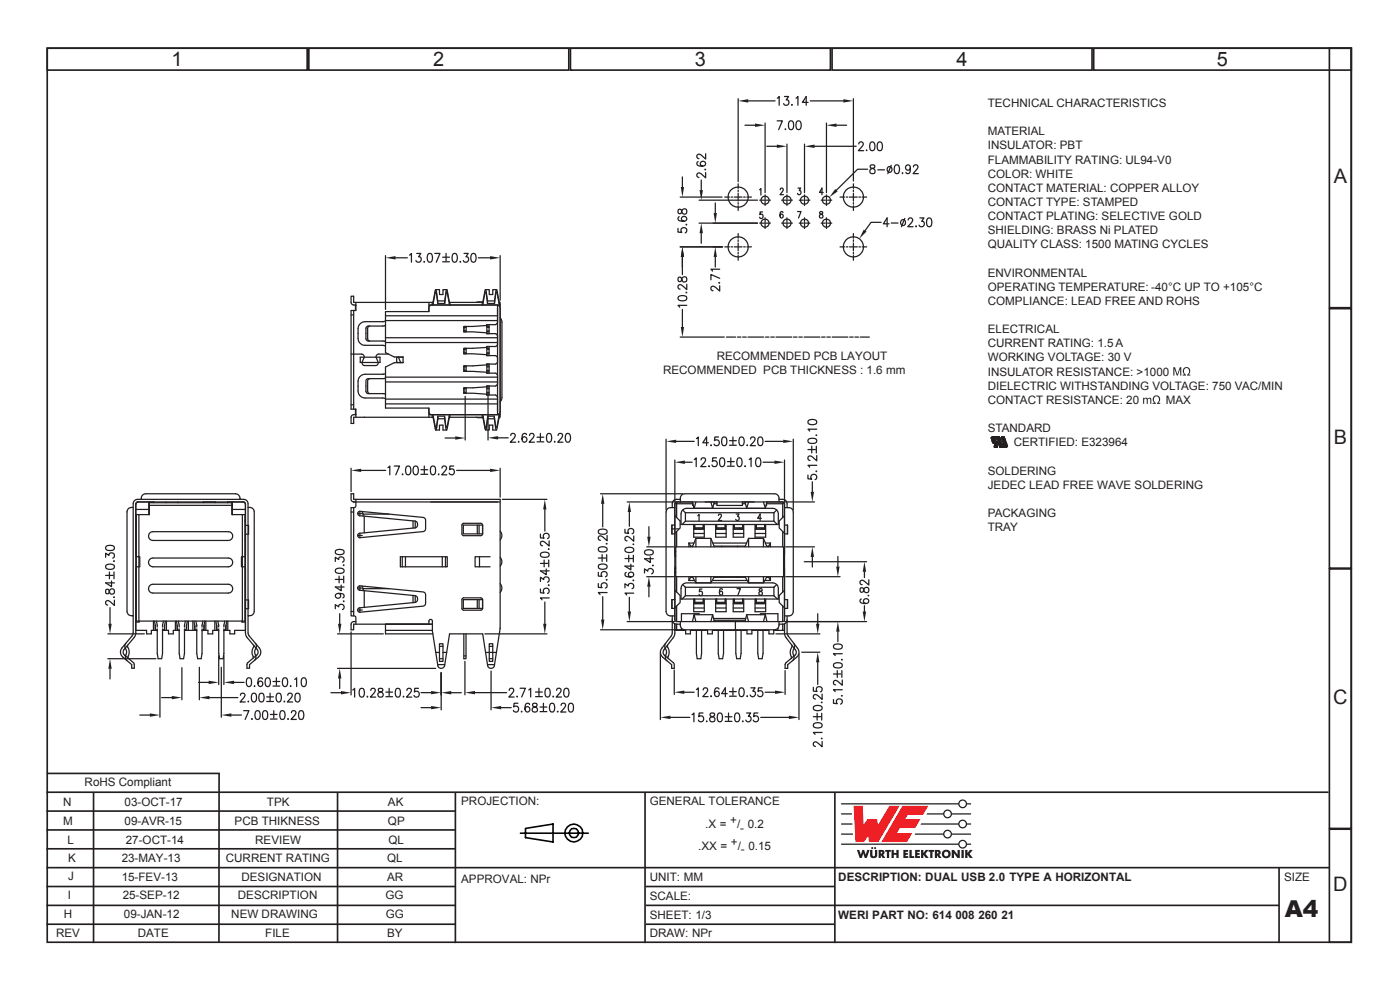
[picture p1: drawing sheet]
<svg xmlns="http://www.w3.org/2000/svg" width="297mm" height="210mm" viewBox="0 0 297 210" stroke-linecap="round" stroke-linejoin="round" font-family="sans-serif">
<defs><g id="words">
<text font-size="4.9" fill="#231f20" x="272.6" y="194.5">A4</text>
<g font-size="4.2" fill="#231f20">
<text x="36.4" y="14">1</text>
<text x="91.9" y="14">2</text>
<text x="147.4" y="14">3</text>
<text x="202.9" y="14">4</text>
<text x="258.2" y="14">5</text>
<text x="282.9" y="38.8">A</text>
<text x="282.9" y="94.1">B</text>
<text x="282.8" y="149.3">C</text>
<text x="282.8" y="189">D</text>
</g>
<g font-size="2.5" fill="#231f20">
<text x="209.5" y="22.7">TECHNICAL CHARACTERISTICS</text>
<text x="209.5" y="28.7">MATERIAL</text>
<text x="209.5" y="31.7">INSULATOR: PBT</text>
<text x="209.6" y="34.9">FLAMMABILITY RATING: UL94-V0</text>
<text x="209.5" y="37.7">COLOR: WHITE</text>
<text x="209.5" y="40.7">CONTACT MATERIAL: COPPER ALLOY</text>
<text x="209.6" y="43.7">CONTACT TYPE: STAMPED</text>
<text x="209.6" y="46.7">CONTACT PLATING: SELECTIVE GOLD</text>
<text x="209.6" y="49.7">SHIELDING: BRASS Ni PLATED</text>
<text x="209.6" y="52.7">QUALITY CLASS: 1500 MATING CYCLES</text>
<text x="209.6" y="58.7">ENVIRONMENTAL</text>
<text x="209.6" y="61.7">OPERATING TEMPERATURE: -40°C UP TO +105°C</text>
<text x="209.6" y="64.7">COMPLIANCE: LEAD FREE AND ROHS</text>
<text x="209.6" y="70.7">ELECTRICAL</text>
<text x="152" y="76.4">RECOMMENDED PCB LAYOUT</text>
<text x="209.6" y="73.7">CURRENT RATING: 1.5A</text>
<text x="209.6" y="76.7">WORKING VOLTAGE: 30 V</text>
<text x="140.7" y="79.3">RECOMMENDED PCB THICKNESS : 1.6 mm</text>
<text x="209.6" y="82.7">DIELECTRIC WITHSTANDING VOLTAGE: 750 VAC/MIN</text>
<text x="209.6" y="79.7">INSULATOR RESISTANCE: &gt;1000</text>
<text x="209.6" y="85.7">CONTACT RESISTANCE: 20</text>
<text x="247.3" y="85.7">MAX</text>
<text x="209.6" y="91.7">STANDARD</text>
<text x="215" y="94.7">CERTIFIED: E323964</text>
<text x="209.6" y="100.7">SOLDERING</text>
<text x="209.6" y="103.7">JEDEC LEAD FREE WAVE SOLDERING</text>
<text x="209.6" y="109.7">PACKAGING</text>
<text x="209.6" y="112.7">TRAY</text>
<text x="17.9" y="166.8">RoHS Compliant</text>
<text x="13.4" y="171">N</text>
<text x="26.4" y="171">03-OCT-17</text>
<text x="56.6" y="171">TPK</text>
<text x="82.3" y="171">AK</text>
<text x="97.8" y="170.8">PROJECTION:</text>
<text x="137.8" y="170.8">GENERAL TOLERANCE</text>
<text x="13.4" y="174.9">M</text>
<text x="14.3" y="179">L</text>
<text x="26.4" y="174.9">09-AVR-15</text>
<text x="26.7" y="179">27-OCT-14</text>
<text x="49.8" y="174.9">PCB THIKNESS</text>
<text x="54.1" y="179">REVIEW</text>
<text x="82.3" y="174.9">QP</text>
<text x="82.4" y="179">QL</text>
<text x="149.6" y="175.6">.X =</text>
<text x="154.9" y="174.8">+</text>
<text x="155.1" y="179.4">+</text>
<text x="156.4" y="175.6">/ 0.2</text>
<text x="157" y="176.4">-</text>
<text x="14.5" y="182.9">K</text>
<text x="25.8" y="182.9">23-MAY-13</text>
<text x="47.9" y="182.9">CURRENT RATING</text>
<text x="82.1" y="182.9">QL</text>
<text x="148.1" y="180.2">.XX =</text>
<text x="156.5" y="180.2">/ 0.15</text>
<text x="157.2" y="181">-</text>
<text x="14.4" y="190.8">I</text>
<text x="14.4" y="186.7">J</text>
<text x="25.8" y="186.8">15-FEV-13</text>
<text x="26" y="190.8">25-SEP-12</text>
<text x="50.5" y="190.8">DESCRIPTION</text>
<text x="51.2" y="186.8">DESIGNATION</text>
<text x="81.8" y="190.8">GG</text>
<text x="82.1" y="186.8">AR</text>
<text x="97.8" y="187.3">APPROVAL: NPr</text>
<text x="137.8" y="186.8">UNIT: MM</text>
<text x="137.8" y="190.9">SCALE:</text>
<text x="177.8" y="186.8">DESCRIPTION: DUAL USB 2.0 TYPE A HORIZONTAL</text>
<text x="272.4" y="186.8">SIZE</text>
<text x="13.5" y="194.8">H</text>
<text x="26.3" y="194.8">09-JAN-12</text>
<text x="49.1" y="194.8">NEW DRAWING</text>
<text x="81.9" y="194.8">GG</text>
<text x="137.8" y="194.8">SHEET: 1/3</text>
<text x="177.8" y="194.8">WERI PART NO: 614</text>
<text x="202.7" y="194.8">008</text>
<text x="207.6" y="194.8">260</text>
<text x="212.4" y="194.8">21</text>
<text x="11.9" y="198.8">REV</text>
<text x="29.2" y="198.8">DATE</text>
<text x="56.3" y="198.8">FILE</text>
<text x="82.1" y="198.8">BY</text>
<text x="137.8" y="198.8">DRAW: NPr</text>
</g>
</g></defs>
<!-- layer: Calque 1 -->
<g fill="none" stroke="#231f20" stroke-width=".35">
<path d="M10 10.2h276.7v189.7h-276.7zM10 10.2h55.2v4.7h-55.2zM65.5 10.2h55.2v4.7h-55.2zM121 10.2h55.2v4.7h-55.2zM176.5 10.2h55.2v4.7h-55.2zM232 10.2h54.7v4.7h-54.7zM282 10.2h4.7v55.1h-4.7zM282 65.5h4.7v55h-4.7zM282 120.7h4.7v55h-4.7zM9.8 168h272M9.8 176h86.7M9.8 172h86.7"/>
<path d="M9.9 164.1h36.7M19.8 168v32M46.5 164l-.1 36M71.6 168v32M96.6 168v32M136.8 168v32M177.1 168v32M282 175.9h4.7v24h-4.7zM9.8 192h86.7M9.8 188h86.7M9.8 196h86.7M9.8 184h272.2"/>
<path d="M9.8 180h86.7M137 192h134.3M137 188h40.1M137 196h40.1M271.3 184v16"/>
</g>
<g fill="none" stroke="#000" stroke-width=".34">
<path d="M110.4 176.7h14.4M111.5 175.7l5.8-.9v3.8l-5.8-.9z"/>
<circle cx="121.7" cy="176.7" r="1.88"/>
<circle cx="121.7" cy="176.7" r="1.02"/>
</g>
<g fill="#ee1d23">
<path d="M181.1 170.9h1.9l.2 4 .9-1.2h2l.2 1.3 2.4-4.1h2.1l-4.5 7.7h-1.9l-.2-1.3-.9 1.3h-1.8z"/>
<path d="M191.4 170.9h5.5l-1.1 1.9h-3.2l-.6 .9h3.3l-1.1 1.9h-3.3l-.6 1.1h3.2l-1.1 1.9h-5.4z"/>
</g>
<g fill="#231f20">
<path d="M181.8 180.3h.5l.3 1 .3-1h.4l.3 1 .4-1h.5l-.6 1.7h-.5l-.3-1-.3 1h-.4z"/>
<path d="M184.6 180.3h.5v1.2l.2 .1 .3-.1v-1.2h.5v1.1a.76 .76 0 0 1-.8 .6 .76 .76 0 0 1-.7-.6z"/>
<path d="M187.8 180.3h1.2v.4h-.4v1.3h-.5l.1-1.3h-.4z"/>
<path d="M189.1 180.3h.5v.6h.6v-.6h.5l-.1 1.7h-.4v-.7h-.6v.7h-.5z"/>
<path d="M191.6 180.3h1.1v.4h-.6v.2h.5v.4h-.5v.3h.6v.4h-1.1z"/>
<path d="M192.9 180.3h.5v1.3h.5v.4h-1z"/>
<path d="M194.1 180.3h1v.4h-.5v.2h.5v.4h-.5v.3h.6v.4h-1.1z"/>
<path d="M195.4 180.3h.5v.7l.5-.7h.6l-.7 .8 .7 .9h-.6l-.5-.7v.7h-.5z"/>
<path d="M197 180.3h1.2v.4h-.4v1.3h-.5v-1.3h-.3z"/>
<path d="M201.9 180.3h.5l.8 1-.1-1h.5v1.7h-.5l-.7-1.1v1.1h-.5z"/>
<path d="M204 180.3h.5v1.7h-.5z"/>
<path d="M204.7 180.3h.5v.7l.5-.7h.6l-.6 .8 .7 .9h-.6l-.6-.7v.7h-.5z"/>
<circle cx="185" cy="179.9" r=".22"/>
<circle cx="185.7" cy="179.9" r=".22"/>
</g>
<g fill="#231f20">
<path d="M186.4 180.3h.5a.55 .55 0 0 1 .7 .3 .55 .55 0 0 1-.3 .7l.5 .7h-.5l-.4-.6v.6h-.5zM186.9 180.7v.3h.2v-.2z" fill-rule="evenodd"/>
<path d="M198.3 180.3h.6a.55 .55 0 0 1 .6 .3 .55 .55 0 0 1-.2 .7l.4 .7h-.5l-.4-.6v.6h-.5zM198.8 180.7v.3h.2l.1-.2z" fill-rule="evenodd"/>
<path d="M199.8 181.1a.95 .95 0 0 1 1.9 0 .95 .95 0 0 1-1.9 0zM200.3 181.2a.5 .5 0 0 0 1 0 .5 .5 0 0 0-1 0z" fill-rule="evenodd"/>
</g>
<path d="M178.4 176.9h2.6M178.4 174.8h2.4M178.4 172.6h2.3" fill="none" stroke="#231f20" stroke-width=".27"/>
<g fill="#231f20">
<path d="M203.5 170.5a.7 .7 0 0 1 1.4 0 .7 .7 0 0 1-1.4 0zM178.4 170.4h24.9a.94 .94 0 0 1 .9-.8 .94 .94 0 0 1 1 .8h.8v.2h-.8a.94 .94 0 0 1-1 .9 .94 .94 0 0 1-.9-.9h-24.9z" fill-rule="evenodd"/>
<path d="M200.3 172.6a.7 .7 0 0 1 1.4 0 .7 .7 0 0 1-1.4 0zM196.7 172.5h3.4a.94 .94 0 0 1 .9-.8 .94 .94 0 0 1 1 .8h4v.3h-4a.94 .94 0 0 1-1 .8 .94 .94 0 0 1-.9-.8h-3.6z" fill-rule="evenodd"/>
<path d="M203.5 174.8a.7 .7 0 0 1 1.4 0 .7 .7 0 0 1-1.4 0zM195.4 174.7h7.9a.94 .94 0 0 1 .9-.9 .94 .94 0 0 1 1 .9h.8v.2h-.8a.94 .94 0 0 1-1 .8 .94 .94 0 0 1-.9-.8h-8z" fill-rule="evenodd"/>
<path d="M200.3 176.9a.7 .7 0 0 1 1.4 0 .7 .7 0 0 1-1.4 0zM194.2 176.8h5.9a.94 .94 0 0 1 .9-.8 .94 .94 0 0 1 1 .8h4v.3h-4a.94 .94 0 0 1-1 .8 .94 .94 0 0 1-.9-.8h-6.1z" fill-rule="evenodd"/>
<path d="M203.5 179.1a.7 .7 0 0 1 1.4 0 .7 .7 0 0 1-1.4 0zM178.4 178.9h24.9a.94 .94 0 0 1 .9-.8 .94 .94 0 0 1 1 .8h.8v.3h-.8a.94 .94 0 0 1-1 .8 .94 .94 0 0 1-.9-.8h-24.9z" fill-rule="evenodd"/>
</g>
<g fill="#231f20">
<path d="M251.1 78.1a.84 .84 0 0 1 1.3 .1 .84 .84 0 0 1-.3 1.3h.4v.2h-.7v-.2a.69 .69 0 0 0 .5-.9 .69 .69 0 0 0-.9-.4l-.2 .4a.8 .8 0 0 0 .4 .9v.2h-.7v-.2h.4l-.4-.8zM248.9 77.9h.4l.5 1.5 .5-1.5h.3v1.8h-.2v-1.5l-.5 1.5h-.2l-.6-1.5v1.5h-.2z"/>
<path d="M244.8 84.1a.84 .84 0 0 1 1.2 .1 .84 .84 0 0 1-.3 1.3h.4v.2h-.7v-.2a.69 .69 0 0 0 .5-.9 .69 .69 0 0 0-.9-.4l-.2 .4a.8 .8 0 0 0 .4 .9v.2h-.7v-.2h.4l-.4-.8zM242.5 84.4h.2v.2a.43 .43 0 0 1 .8 0l.2-.2 .4 .1 .1 1.2h-.2v-.8a.27 .27 0 0 0-.2-.4 .27 .27 0 0 0-.3 .3v.9h-.2v-.9a.29 .29 0 0 0-.4-.2 .29 .29 0 0 0-.2 .4v.7h-.2z"/>
</g>
<g fill="none" stroke="#231f20" stroke-width=".26">
<path d="M74.5 66.8h.5M75 65.9v20.9M75.5 64.8l-.1-.1v1.2M75.5 64.1v1.8h-1v20.9h1v1.7M78.5 69.2l-.4 .1-.1 .3v2.3l.1 .3 .4 .1M81.8 72.7h23.8M81.8 71.6h23.8M81.8 68h23.8M81.8 67h23.8M81.8 68.1l-.5 .1h-3.9l-.6 .2-.5 .4-.3 .6v2.4l.3 .9 .8 .5h4.1l.6 .2M81.8 79.3l-4.4 .1-.6 .1-.5 .5-.3 .6v2.3l.3 1 .8 .5 4.7 .1M81.8 69.1l-3.9 .1-.3 .4v2.3l.2 .3 .3 .1 3.7 .1"/>
<path d="M84.5 75.7l.5 1.2M85.5 75.8h-1.3v1.1h1.3M91 64.7h15.1M91 64.1v1.9M91.7 64.1v.6M92.4 61.4h.8v1.1h.8v-1.1h.8M92.9 63.8v.6h1.5v-.6M92.9 64.2l-.3-1.9-.2-.3-.6 2.7M94.4 64.2l.2-1.9 .2-.3 .6 2.7M94.4 63.8h-1.5l-.5-2.4-.6 2.7h-16.8v-1.3h-.5v1.6l.3 .3h.7M94.8 61.4l-.4 2.4M94.8 61.4l.6 2.7h7"/>
<path d="M95.5 64.1v.6M98.4 70.4l4.9 .2M98.4 75l4.9 .2M98.4 78.8l4.9 .2M98.4 69.3h.5v1.1h-.5zM98.4 73.9h.5v1.1h-.5zM98.4 77.6h.5v1.2h-.5zM98.4 70.2h.5M98.4 69.4h.5M98.4 74.8h.5M98.4 74.1h.5M98.4 78.6h.5"/>
<path d="M98.4 77.8h.5M102.3 64.1v.6M102.4 64.1h-1.4M103 61.4l-.6 2.7M103 61.4h.8v1.1h.7v-1.1h.8M103 61.4l.4 2.4M103.3 69l-4.9 .2v1.2M103.3 73.7l-4.9 .2v1.1M103.3 77.4l-4.9 .2v1.2M103.3 69.3h.5M103.3 70.4h.5M103.3 70.2h.5"/>
<path d="M103.3 69.4h.5M103.3 73.9h.5M103.3 75h.5M103.3 74.8h.5M103.3 74.1h.5M103.3 77.6h.5M103.3 78.8h.5M103.3 78.6h.5M103.3 77.8h.5M103.4 63.8h1.5M103.4 63.8v.6M103.4 64.4l-.2-2.1-.2-.3-.6 2.7"/>
<path d="M103.8 68.9v1.9M103.8 73.5v1.9M103.8 77.2v2M104.9 63.8l.4-2.4 .7 2.7M104.9 63.8v.6h-1.5M105.6 64.8a.54 .54 0 0 1 .5 .6M105.6 68.5l-.4 .4h-1.9v1.9h1.9l.4 .4M105.6 73.1l-.4 .4h-1.9v1.9h1.9l.4 .4M105.6 76.9l-.4 .3h-1.9v2h1.9l.4 .3M106 64.1h.1v.6M106 64.1v.6l-.7-2.7-.1 .3-.3 1.9M106.1 64.7v23.3"/>
<path d="M106.1 67.4l.4 .9v16l-.4 1M74.5 85.9h.5M75.4 86.8v1.2l.1-.1M75.5 88h-.5a.54 .54 0 0 0-.5 .5v1.3h.5v-1.3h16.8l.7 2.7M78.5 80.3l-.4 .2-.1 .3v2.2l.1 .3 .4 .2M81.8 85.7h23.8M81.8 84.7h23.8M81.8 81h23.8M81.8 80h23.8M81.8 80.2l-3.9 .2-.3 .4v2.2l.2 .3 .3 .2 3.7 .1M91 88h15.1M91 87.6l.4 .4"/>
<path d="M91.7 88v.5M91.8 88l.7 2.6 .4-2M92.5 91.2h.7v-1h.8v1h.7M94.3 88.8h-1.4l-.4 2.4M94.3 88.8v-.5h-1.4v.6M94.3 88.5v.1M94.3 88.8v.1M94.3 88.9l.4 2.3M94.3 88.6v.3M95.4 88l-.7 2.6-.4-2M95.5 88v.5M98.4 82.3h.5v1.1h-.5z"/>
<path d="M98.4 83.2h.5M98.4 82.5h.5M101 88.5h1.4M102.3 88v.5M102.4 88l.6 2.6 .4-2M103.3 82.1l-4.9 .2v1.1l4.9 .2M103.3 82.3h.5M103.3 83.4h.5M103.3 83.2h.5M103.3 82.5h.5M103.4 88.6v.3M103.5 88.5l-.1 .1"/>
<path d="M103.5 88.8l-.5 2.4-.6-2.7h-7l-.7 2.7M103.5 88.8v-.5h1.4v.5M103.5 88.8h1.4M103.8 81.9v1.9M104.9 88.5v.1M104.9 88.6v.3v-.1M104.9 88.9l.4 2.3M105.6 88v-23.3h-14.2l-.4 .4v1h-9.2v8.7l1.8 .9h1.9v1.2h-1.9l-1.8 1v8.7h9.2v1.9M105.6 81.5l-.4 .4h-1.9v1.9h1.9l.4 .4M105.9 88.5l-.6 2.7h-.8v-1h-.7v1h-.8M105.9 88.5v-.5l-.6 2.6-.4-2M106.1 87.3a.54 .54 0 0 1-.5 .6"/>
<path d="M106.1 88v.5h-.2M143.2 97.6v8.8M145.3 98h1.5M161.9 98h2.4M166.4 97.6v8.8M28.3 107.6a1.01 1.01 0 0 0-1.4 1v21.1a1.01 1.01 0 0 0 1.4 .9l-.1 4-2.3 2.8-.4 .9 .3 .9 2.1 1.8v.7h.6l-.1-1-2-1.7a.85 .85 0 0 1-.1-1.2l2.2-2.6 .3-.9v-27.4l.1-.3 .3-.1 22.8 .1 .1 27.7M28.8 118.1h.9v2.1h-.9M28.8 117.7h.1M28.8 114.4h.1M28.8 110.5h.1M28.8 108.1h2.9M28.9 109.2h2.8v-2.6h17.5v2.6h2.8v22.5h-23.1z"/>
<path d="M29.4 106.5l-.4 .1-.2 .4M29.5 109.2v22.5M30 105.9v-.2a.91 .91 0 0 1 .9-1h19.1a.99 .99 0 0 1 .9 1.2 1.43 1.43 0 0 1 1.6 .4l.1 .6v23.7M31.6 106.5v2.7M31.6 107.2h.1M31.7 107.2h17.5M31.8 118.6l.6-.2h16a.93 .93 0 0 1 1 .9 .93 .93 0 0 1-1 .9h-16a.94 .94 0 0 1-.8-.6 .94 .94 0 0 1 .2-1zM31.8 113l.6-.2h16a.93 .93 0 0 1 1 .9 .93 .93 0 0 1-1 .9h-16a.94 .94 0 0 1-.8-.5 .94 .94 0 0 1 .2-1.1zM32.6 106.5v.1M35.2 106.5v.1M37.7 106.5v.1M43.1 106.5v.1"/>
<path d="M45.7 106.5v.1M48.3 106.5v.1M49.2 108.1h2.9M49.2 107.2h.1M49.3 106.5v2.7M50.9 105.9h-21.7a.91 .91 0 0 0-.9 1v23.7M51.4 109.2v22.5M51.5 106.5l.4 .1 .2 .4M52 114.4h.1M52 117.7h.1M52 110.5h.1M52.1 118.1h-.9v2.1h.9"/>
<path d="M52.1 111.4h.6v1.9h-.6M52.6 107.6a1.01 1.01 0 0 1 1.3 1v21.1a1.01 1.01 0 0 1-1.3 .9v3.7M74.5 108.6h.5M75 107.7v22.9M75.5 105.9v1.5l-.4 .3h-.6v22.9l.8 .1 .2 .2v1.5M75.8 113.6h.4M75.8 108.9h.4M76.3 109.4a.47 .47 0 0 1-.4-.5 .47 .47 0 0 1 .5-.4l13.4 1.3 .3 .1 .2 .4-.1 2.1-.4 .4-13.4 1.3a.47 .47 0 0 1-.5-.5 .47 .47 0 0 1 .4-.5l11.8-1.1M76.3 108.9h.1M76.3 113.5l.1 .1M76.3 109.1v.3l11.8 1.1M76.3 108.4v.4"/>
<path d="M76.3 108.9v.1M76.3 113.1v.3M76.3 113.7v.4M76.5 113.6h.3M76.5 108.9h.3M76.8 108.5l.2 .6M77.3 109.5v3.5M82.5 109.1h-5.5v.4M84.9 118.1h10v2.1h-10zM85.3 118.1v2.1M86 118.1v2.1M87.6 110.5v1.5"/>
<path d="M88.1 110.5a.76 .76 0 0 1 .5 .8 .76 .76 0 0 1-.5 .7M88.1 110.5v1.5M93.8 118.1v2.1M94.5 118.1v2.1M101.3 111.4v1.8M101.6 111.4v1.8M101.7 118.1v2.1M102.4 111.4v1.8M102.4 111.4h-4.1v1.8h4.1M102.4 111.4l-.4-.4h-3.8l-.2 .4v1.8l.4 .4h3.6l.4-.4M104 118.1h-3.2v2.1h3.2M106.1 112.7a1.36 1.36 0 0 1 0 1.8"/>
<path d="M106.1 118.2a1.37 1.37 0 0 1 0 1.9M106.1 106.5h-31.1l-.5-.4v-1.4h.5v1.2h31.1v27.3M142.6 111.4v1.8M143.2 109.4l1.1 1.1v1.5l-1.1 1.1M143.2 107.7h-1a.91 .91 0 0 0-.9 .9v21.1a.95 .95 0 0 0 .9 .9h1M143.2 117.7h.2M143.2 118.1h.2M143.2 111.4h-.7v1.8h.7M143.3 106.6l.2 .3M143.4 116.9l-.2 .2h.2M143.4 116h22.8v6.3h-22.8zM143.5 106.9v2.9"/>
<path d="M143.5 112.7v3.3M143.5 106.9h3.5M143.7 106.5l-.4 .1-.1 .4M144.3 106.5a1.43 1.43 0 0 1 .4-1.6l.6-.2h19a.95 .95 0 0 1 1 1v.8M144.3 105.9a1.43 1.43 0 0 0-1.5 .4l-.2 1.4M144.8 108.2l.6 .6M144.8 108.2l.9-.4h18.2a1.21 1.21 0 0 1 1.2 1.2v2.3h-20.6v-2.3zM145.4 108.8h18.8M145.4 110.6l-.7 .7M145.4 108.8v1.8M145.4 110.6h18.8M146.1 115.2l.4 .7"/>
<path d="M146.1 115.2v.8M146.1 115.2h1.1M146.5 115.9v.1M146.5 115.9h.5M146.9 116l.7-1.8h3.2v1.8M146.9 106.5l.3 1.3 .4-1.3M147 106.8l.1 .4M147.2 111.3v2.6h2.2v-2.6M147.2 112.3h2.2M147.2 113.2h2.2M147.4 112.1v-.8v.9h1.8v-.9v.8M147.4 112h1.8"/>
<path d="M147.6 114.2v1.8M150.8 106.5l.4 1.3 .3-1.3M150.8 114.2l.7 1.8M151.2 115.2h7.2M151.4 106.9h.7M151.5 115.9h6.6M151.8 112.3h2.2M151.8 113.2h2.2M151.8 111.3v2.6h2.2v-2.6M152 112.1v-.8v.9h1.9v-.9v.8M152 112h1.9M152.1 106.5v.7h5.4v-.7"/>
<path d="M153.1 115.9v.1M155.5 112.3h2.3M155.5 113.2h2.3M155.5 111.3v2.6h2.3v-2.6M155.7 112.1v-.8v.9h1.9v-.9v.8M155.7 112h1.9M156.5 115.9v.1M157.5 106.9h.7M158 106.5l.4 1.3 .4-1.3M158.8 114.2l-.8 1.8M158.8 116v-1.8h3.2l.7 1.8M160.2 111.3v2.6h2.2v-2.6"/>
<path d="M160.2 112.3h2.2M160.2 113.2h2.2M160.4 112.1v-.8v.9h1.8v-.9v.8M160.4 112h1.8M162 106.5l.4 1.3 .3-1.3M162 114.2v1.8M162.4 115.2h1M162.6 106.8l-.1 .4M162.6 106.9h3.4M162.6 115.9h.5M163.1 115.9v.1M163.4 115.2l-.3 .7"/>
<path d="M163.4 115.2v.8M164.2 108.8v1.8M164.2 110.6l.7 .7M164.8 108.2l-.6 .6M165.3 105.9a1.43 1.43 0 0 1 1.5 .4l.2 1.4M165.9 106.5l.4 .1 .1 .4M166 106.9v2.9M166 112.7v3.3M166.2 117.7h.2M166.2 116.9l.2 .2h-.2M166.2 118.1h.2M166.3 106.6l-.3 .3"/>
<path d="M166.4 107.7h1a.91 .91 0 0 1 .9 .9v21.1a.95 .95 0 0 1-.9 .9h-1M166.4 109.4l-1.1 1.1v1.5l1.1 1.1M166.4 111.4h.7v1.8h-.7M26.5 137v.2M26.5 137.3a1.85 1.85 0 0 1 .1 2M26.5 136.7v.2M26.6 139.4v.2M26.6 139.7l.1 .2M26.7 136.5l-.1 .2M26.8 140l.1 .1M27.1 136.8l-.1 .2a2.5 2.5 0 0 1 .1 2.4l.2 .3M28.8 133.7h2.3v.8h1v-.8h1.2"/>
<path d="M28.8 123.9h.1M28.8 120.6h.1M29.5 131.7v.3h-.7M31.8 124.2l.6-.3h16a.93 .93 0 0 1 1 1 .93 .93 0 0 1-1 .9h-16a.93 .93 0 0 1-.8-.6 .93 .93 0 0 1 .2-1zM32.6 131.7v2M32.8 131.7l.2 1.8 .4 .3M32.9 132.6v1.1M33.2 133.7h.1M33.2 131.7l.2 1.3M33.4 133.4v5.2l.1 1.1h.8l.2-1.1v-5.2M34.6 133.7h1.2v.8h1v-.8h1.1M34.6 131.7l-.1 1.3"/>
<path d="M34.7 133.7h.1M34.9 132.6v1.1M35.1 131.7l-.2 1.8-.4 .3M35.3 131.7v2M37.2 131.7v2M37.5 131.7l.1 1.8 .4 .3M37.6 132.6v1.1M37.8 133.7h.1M37.9 131.7l.1 1.3M38 133.4v5.2l.2 1.1h.7l.2-1.1v-5.2M39.2 133.7h2.4M39.3 131.7l-.2 1.3"/>
<path d="M39.3 133.7h.1M39.6 132.6v1.1M39.7 131.7l-.2 1.8-.4 .3M40 131.7v2M40.9 131.7v2M41.2 131.7l.1 1.8 .4 .3M41.3 132.6v1.1M41.5 133.7h.1M41.6 131.7l.1 1.3M41.7 133.4v5.2l.2 1.1h.8l.2-1.1v-5.2M43 133.7h1.1v.8h1v-.8h1.2M43 131.7l-.1 1.3"/>
<path d="M43.1 133.7h.1M43.3 132.6v1.1M43.4 131.7l-.1 1.8-.4 .3M43.7 131.7v2M45.6 131.7v2M45.8 131.7l.2 1.8 .4 .3M46 132.6v1.1M46.2 133.7h.1M46.2 131.7l.2 1.3M46.4 133.4v5.2l.2 1.1h.7l.2-1.1v-5.2M47.6 133.7h1.2v.8h1v-.8h2.3M47.6 131.7l-.1 1.3"/>
<path d="M47.7 133.7h.1M48 132.6v1.1M48.1 131.7l-.2 1.8-.4 .3M48.3 131.7v2M51.3 131.7v.3h.8M52 123.9h.1M52 120.6h.1M52.1 127.3h.6v1.8h-.6M74.5 129.7h.5M75.5 131.9h-.7l-.3 .3v1.4h.5v-1.2h16.7M75.8 124.7h.4M75.8 129.4h.4"/>
<path d="M76.3 125.2a.47 .47 0 0 1-.4-.5 .47 .47 0 0 1 .5-.4l13.4 1.3 .3 .2 .2 .3-.1 2.1-.4 .4-13.4 1.3a.47 .47 0 0 1-.5-.5 .47 .47 0 0 1 .4-.5l11.8-1.1M76.3 124.7h.1M76.3 129.4h.1M76.3 125.2l11.8 1.1M76.3 124.2v.4M76.3 124.7v.1M76.3 124.9v.3M76.3 128.9v.3M76.3 129.5v.4M76.5 124.7h.3M76.5 129.4h.3M76.8 124.3l.2 .6"/>
<path d="M77.3 125.3v3.5M81.8 133.7h9.9M82.5 124.9h-5.5v.4M87.6 126.3v1.5M88.1 126.3a.76 .76 0 0 1 .5 .8 .76 .76 0 0 1-.5 .7M88.1 126.3v1.5M92.4 138.4h.8M93.2 139.7h.8M93.2 137.1h.8M93.2 136.6h.8v3.7h-.8zM94 138.4h.8M98.4 139.1h.5"/>
<path d="M98.9 134.5v5.2h-.5v-5.2M101.3 127.2v1.9M101.6 127.2v1.9M102.4 127.2h-4.1v1.9h4.1M102.4 127.2l-.4-.4-3.8 .1-.2 .3v1.9l.4 .3h3.6l.4-.3M102.4 127.2v1.9M103.1 138.4h2.2M103.8 139.7h.7M103.8 137.1h.7M103.8 136.6h.7v3.7h-.7zM106.1 133.3h.1M106.1 133.3l-1.2 7.9a.74 .74 0 0 1-.7 .6 .74 .74 0 0 1-.7-.5l-1.1-6.8h-7l-1.1 6.8a.74 .74 0 0 1-.7 .5 .74 .74 0 0 1-.7-.5l-1.2-7.4v-2.2a.37 .37 0 0 0-.3-.3 .37 .37 0 0 0-.4 .3v.7h-9.2v2.1h10"/>
<path d="M106.1 123.8a1.36 1.36 0 0 1 0 1.9M142.6 127.2v1.9M142.6 131.5a.91 .91 0 0 0 .9 .9M142.6 130.6v3.7M143.2 125.2l1.1 1.1v1.5l-1.1 1.1M143.2 133.7h2.3v.8h1v-.8h3.6v.8h1v-.8h7.4v.8h1v-.8h3.6v.8h1v-.8h2.3M143.2 120.6h.2M143.2 132.3v2M143.2 120.3h.2M143.2 127.2h-.7v1.9h.7M143.4 121.2h-.2l.2 .2M143.5 132.4h.8"/>
<path d="M143.5 131.9l-.2-.2-.1-.2 .1-24.9 22.7-.1 .3 .1 .1 .3v24.6l-.1 .2-.3 .2M143.5 122.3v3.3M143.5 128.6v3.3M143.5 132.4v1.3M143.5 131.9h22.5M144.3 131.9a1.43 1.43 0 0 0 .4 1.5l.6 .2h19a.95 .95 0 0 0 1-.9v-.8M144.6 133.3v.4M144.8 124l.9-.4h18.2a1.21 1.21 0 0 1 1.2 1.2v2.3h-20.6v-2.3zM144.8 124l.6 .6M145.4 124.6h18.8M145.4 124.6v1.8M145.4 126.4h18.8"/>
<path d="M145.4 126.4l-.7 .7M146.1 122.3v.8M146.1 123.1h1.1M146.5 122.3v.2M146.5 122.5h.5M146.5 122.5l-.4 .6M146.9 122.3l.7 1.3h3.2v-1.3M146.9 131.9l.3-1.5 .4 1.5M147.2 127.1v2.7h2.2v-2.7M147.2 128.1h2.2M147.2 129h2.2M147.2 130.4h4"/>
<path d="M147.4 127.9v-.8v.9h1.8v-.9v.8M147.4 127.8h1.8M147.6 122.3v1.3M147.7 133.7v4.9l.2 1.1h.8l.1-1.1v-4.9M148.3 130.4v-.2h-3.7v1.7M150.8 131.9l.4-1.5 .3 1.5M151.2 123.1h7.2M151.4 131.2h6.8M151.5 131.6h6.6M151.5 122.5h6.6M151.5 122.3l-.7 1.3M151.8 128.1h2.2"/>
<path d="M151.8 129h2.2M151.8 127.1v2.7h2.2v-2.7M152 127.9v-.8v.9h1.9v-.9v.8M152 127.8h1.9M152.4 133.7v4.9l.2 1.1h.7l.2-1.1v-4.9M153.1 122.3v.2M155.5 128.1h2.3M155.5 129h2.3M155.5 127.1v2.7h2.3v-2.7M155.7 127.9v-.8v.9h1.9v-.9v.8M155.7 127.8h1.9M156 131.9v1.8"/>
<path d="M156.1 133.7v4.9l.2 1.1h.7l.2-1.1v-4.9M156.5 122.3v.2M158 122.3l.8 1.3M158.4 130.4h4M158.4 130.4l.4 1.5M158.4 130.4l-.4 1.5M158.8 122.3v1.3h3.2l.7-1.3M160.2 127.1v2.7h2.2v-2.7M160.2 128.1h2.2M160.2 129h2.2M160.4 127.9v-.8v.9h1.8v-.9v.8M160.4 127.8h1.8"/>
<path d="M160.8 133.7v4.9l.1 1.1h.8l.2-1.1v-4.9M161.3 130.4v-.2h3.7v1.7M162 131.9l.4-1.6 .3 1.6M162 122.3v1.3M162.4 123.1h1M162.6 122.5h.5M163.1 122.3v.2M163.1 122.5l.3 .6M163.4 122.3v.8M164.2 126.4l.7 .7M164.2 124.6v1.8M164.8 124l-.6 .6"/>
<path d="M165 133.3v.4M165.3 132.4h.7M166 122.3v3.3M166 128.6v3.3M166 132.4v1.3M166.2 120.6h.2M166.2 121.2h.2l-.2 .2M166.2 120.3h.2M166.4 125.2l-1.1 1.1v1.5l1.1 1.1M166.4 127.2h.6l.1 1.9h-.7M167 130.6v4l2.2 2.9a1.36 1.36 0 0 1-.2 1.9l-1.9 1.6v.8h-.5v-.8l.1-.4 1.9-1.6 .3-.7-.2-.5-2.1-2.8-.2-.7v-2M167 131.5a.91 .91 0 0 1-1 .9"/>
<path d="M168 136.8v.3a2.53 2.53 0 0 0-.1 2.5l-.1 .1M168.4 136.5l.2 .8a1.98 1.98 0 0 0-.1 2.1l-.4 .8M92.9 141h1.5M103.4 141h1.5"/>
</g>
<g fill="#231f20">
<path d="M143.2 98l2.1-.3v.7z"/>
<path d="M164.3 97.7l2.1 .3-2.1 .4z"/>
</g>
<g fill="none" stroke="#231f20" stroke-width=".26">
<path d="M147.3 97.5l.4-.4v1.9M148.7 97.6l.3-.5 .5 .1 .2 .3-.2 .6-.9 .9h1.2M150.4 98.8v.2zM152 97.1h-.8l-.1 .8a.6 .6 0 0 1 .9 0 .6 .6 0 0 1-.1 .9 .6 .6 0 0 1-.9-.2M152.9 97.2l.4-.1a1.15 1.15 0 0 1 0 1.9h-.2a1.3 1.3 0 0 1-.2-1.8zM154.3 97.9h1.5M154.3 98.9h1.5M155 97.1v1.6M156.5 97.2l.4-.1a1.12 1.12 0 0 1 0 1.9h-.1a1.3 1.3 0 0 1-.3-1.8zM158.1 98.8v.2zM158.9 97.5l.4-.4v1.9M160.5 97.2l.4-.1a1.04 1.04 0 0 1 .4 1.5l-.1 .3-.4 .1a1.25 1.25 0 0 1-.3-1.8z"/>
<path d="M133 106.5h10.3M133.5 108.6v3M133 131.9h10.1M133.5 126.7v3"/>
</g>
<g fill="#231f20">
<path d="M133.2 129.7h.7l-.4 2.2z"/>
<path d="M133.5 106.5l.4 2.1h-.7z"/>
</g>
<g fill="none" stroke="#231f20" stroke-width=".26">
<path d="M132.6 112.3v.8h.8a.6 .6 0 0 1 0-.9 .6 .6 0 0 1 .9 .2 .6 .6 0 0 1-.2 .8M132.6 118.5h1.6M132.7 116.3a1.24 1.24 0 0 1 1.7 .3v.1a1.15 1.15 0 0 1-1.8 0zM133.4 117.8v1.4M133.8 119.7v1.2l-1.2-.8h1.8M134.3 115.4h.1zM134.4 117.8v1.4M134.4 113.7v1.1l-.8-.8a.53 .53 0 0 0-.8-.2 .53 .53 0 0 0-.1 .8l.3 .1M166.5 106.5h6.3M166.7 116h6.1M172.3 102.2v2.1M172.3 118.1v2.2"/>
<path d="M132.6 124.7v-.9l.7 .5a.58 .58 0 0 1 .9-.4 .58 .58 0 0 1-.1 1M132.9 121.4a.47 .47 0 0 0-.2 .8 1.18 1.18 0 0 0 1.7-.3 .54 .54 0 0 0-.4-.6 .54 .54 0 0 0-.6 .5 .54 .54 0 0 0 .4 .6M134.4 123v.2zM134.4 125.8h-1.8l.3 .4"/>
</g>
<g fill="#231f20">
<path d="M172.3 116l.4 2.1h-.7z"/>
<path d="M172 104.3h.7l-.4 2.2z"/>
</g>
<g fill="none" stroke="#231f20" stroke-width=".26">
<path d="M171.4 95.4h1.6M171.5 93.2l.7-.2a.85 .85 0 0 1 1.1 .4v.2a1.15 1.15 0 0 1-1.9 0zM171.5 89.2a1.25 1.25 0 0 1 1.8 .3v.1a1.04 1.04 0 0 1-1.5 .4l-.3-.1zM172.2 94.6v1.5M173.2 99.9v.2zM173.2 92.2v.2zM173.2 94.6v1.5M173.3 98.7h-1.9l.4 .4M173.3 91h-1.9l.4 .4M173.3 96.6v1.2l-.9-.9-.6-.2-.3 .2-.1 .5 .4 .3M171.4 100.8v.8h.8a.6 .6 0 0 1 0-.9 .6 .6 0 0 1 .9 .2 .6 .6 0 0 1-.2 .8M177.8 118.1v2.1"/>
<path d="M166.5 131.9h11.7M166.7 122.3h11.5M177.8 134v2.1"/>
</g>
<g fill="#231f20">
<path d="M177.4 120.2h.7l-.3 2.1z"/>
<path d="M177.8 131.9l.3 2.1h-.7z"/>
</g>
<g fill="none" stroke="#231f20" stroke-width=".26">
<path d="M140.1 138.6v14M169.5 138.7v13.9M176.9 136.8l.7-.2a.81 .81 0 0 1 1.1 .6 1.12 1.12 0 0 1-1.9 0zM178.6 139.9v.1zM178.7 138.7h-1.9l.4 .4M142.2 152.2h4.1M161.4 152.2h6M176.8 148.4v.8l.8 .1-.2-.6a.64 .64 0 0 1 .7-.5 .64 .64 0 0 1 .6 .7l-.4 .5M176.8 143h1.6M176.9 140.8l.7-.2a.81 .81 0 0 1 1.1 .6 1.04 1.04 0 0 1-1.5 .4 .53 .53 0 0 1-.3-.8zM177.6 142.2v1.5M178.6 147.5v.2z"/>
<path d="M178.6 142.2v1.5M178.7 146.3h-1.9l.4 .4M178.7 144.2v1.2l-.9-.8a.54 .54 0 0 0-.5-.3 .54 .54 0 0 0-.5 .3l.1 .5 .4 .2"/>
</g>
<g fill="#231f20">
<path d="M140.1 152.2l2.1-.4v.7z"/>
<path d="M167.4 151.8l2.1 .4-2.1 .3z"/>
</g>
<g fill="none" stroke="#231f20" stroke-width=".26">
<path d="M141.3 93.2v14.9M143.4 93.6h3.9M162.3 93.6h3.9M168.3 93.2v14.9M146.8 151.6l.4-.4v1.9M149.1 151.2h-.8l-.1 .8a.6 .6 0 0 1 .9 .1 .6 .6 0 0 1-.1 .8 .6 .6 0 0 1-.8-.2M149.9 152.9v.2zM150.7 151.3a.38 .38 0 0 0 .2 .6 .68 .68 0 0 1 .7 .4 .68 .68 0 0 1-.1 .7h-.8l-.2-.4 .4-.5a.61 .61 0 0 0 .6-.8zM152.4 151.3l.4-.1a1.15 1.15 0 0 1 0 1.9h-.2a1.3 1.3 0 0 1-.2-1.8zM153.8 152h1.5M153.8 153h1.5M154.6 151.2v1.6"/>
<path d="M156.1 151.3l.4-.1a1.12 1.12 0 0 1 0 1.9h-.2a1.04 1.04 0 0 1-.4-1.5zM157.6 152.9v.2zM158.4 151.2h.9l-.5 .7h.2l.3 .3a.66 .66 0 0 1-.7 .9l-.4-.4M160.8 151.2h-.8l-.1 .8a.6 .6 0 0 1 .9 .1 .6 .6 0 0 1-.1 .8 .6 .6 0 0 1-.9-.2"/>
</g>
<g fill="#231f20">
<path d="M141.3 93.6l2.1-.3v.7z"/>
<path d="M166.2 93.3l2.1 .3-2.1 .4z"/>
</g>
<g fill="none" stroke="#231f20" stroke-width=".26">
<path d="M147.7 93l.4-.3v1.8M150.3 93.9h-1.2l.8-1.2v1.8M150.8 94.5h.1zM152.4 92.7h-.7l-.1 .8a.61 .61 0 0 1 .9 0 .61 .61 0 0 1-.1 .9 .61 .61 0 0 1-.9-.2M153.3 92.8a.53 .53 0 0 1 .8 .2l.1 .5a.82 .82 0 0 1-.5 1h-.1a1.27 1.27 0 0 1-.3-1.7zM154.8 93.5h1.4M154.8 94.5h1.4M155.5 92.7v1.6M157 92.8a.53 .53 0 0 1 .8 .2 1.25 1.25 0 0 1-.4 1.5h-.2a1.27 1.27 0 0 1-.2-1.7zM158.5 94.4v.1zM159.2 93.1l.1-.2 .2-.2h.4l.3 .3-.3 .7-.8 .8h1.2M161 92.8a.52 .52 0 0 1 .8 .2 .94 .94 0 0 1-.6 1.5 1.22 1.22 0 0 1-.2-1.7z"/>
<path d="M143 142.1v5.2M145.2 146.8h2.1M162.3 146.8h2.1M166.6 142.2v5.1"/>
</g>
<g fill="#231f20">
<path d="M143 146.8l2.2-.3v.7z"/>
<path d="M164.4 146.5l2.2 .3-2.2 .4z"/>
</g>
<g fill="none" stroke="#231f20" stroke-width=".26">
<path d="M89.3 146.9h2.2M93.6 142.7v4.7M98.6 140.3v7.1M100.8 146.9h6.7M147.7 146.3l.4-.4v1.9M149.2 146.4l.3-.5 .5 .1 .1 .3-.2 .6-.8 .9h1.1M150.8 147.6v.2zM152.5 146.2a.48 .48 0 0 0-.7-.2 1.19 1.19 0 0 0 .3 1.8 .54 .54 0 0 0 .5-.5 .54 .54 0 0 0-.4-.6 .54 .54 0 0 0-.6 .4M154.3 147.1h-1.2l.8-1.2v1.9M154.8 146.7h1.4M154.8 147.7h1.4M155.5 145.9v1.6"/>
<path d="M157 146l.4-.1a1.12 1.12 0 0 1 0 1.9h-.2a1.3 1.3 0 0 1-.2-1.8zM158.5 147.6v.2zM159.3 145.9h.9l-.5 .7h.2l.3 .3a.67 .67 0 0 1-.6 .9l-.5-.4M161.7 145.9h-.8l-.1 .8a.6 .6 0 0 1 .9 0 .6 .6 0 0 1-.1 .9 .6 .6 0 0 1-.9-.2"/>
</g>
<g fill="#231f20">
<path d="M91.5 146.6l2.1 .3-2.1 .4z"/>
<path d="M98.6 146.9l2.2-.3v.7z"/>
</g>
<g fill="none" stroke="#231f20" stroke-width=".26">
<path d="M89.3 150.1h2.2M93.6 142.7v7.9M104.2 142.3v8.3M106.3 150.1h2.2M108 146.4l.3-.4 .5 .1 .2 .3-.3 .6-.8 .9h1.2M109.7 147.7v.2zM110.3 146h1.2l-.8 1.9M112.2 146.4l.4-.4v1.9M113.6 146.8h1.5M113.6 147.8h1.5M114.3 146v1.6M115.8 146.1l.4-.1a1.12 1.12 0 0 1 0 1.9h-.1a1.04 1.04 0 0 1-.4-1.5z"/>
<path d="M117.4 147.7v.2zM118.1 146.4l.3-.4h.3l.3 .4-.2 .6-.8 .9h1.1M119.8 146.1l.4-.1a1.15 1.15 0 0 1 0 1.9h-.1a1.25 1.25 0 0 1-.3-1.8z"/>
</g>
<g fill="#231f20">
<path d="M91.5 149.7l2.1 .4-2.1 .4z"/>
<path d="M104.2 150.1l2.1-.4v.8z"/>
</g>
<g fill="none" stroke="#231f20" stroke-width=".26">
<path d="M74.5 134v13.4M70.2 146.9h2.1M93.6 142.7v4.7M95.7 146.9h2.2M109.9 149.2h-.8l-.1 .8 .5-.2a.65 .65 0 0 1 .5 .7 .65 .65 0 0 1-.6 .6l-.4-.2-.1-.2M110.6 151h.1zM112.3 149.4a.47 .47 0 0 0-.7-.1 1.1 1.1 0 0 0 .3 1.7 .55 .55 0 0 0 .6-.5 .55 .55 0 0 0-.5-.6 .55 .55 0 0 0-.6 .5M113.1 149.3a.38 .38 0 0 0 .1 .6l.3 .1a.55 .55 0 0 1 .5 .6 .55 .55 0 0 1-.7 .4 .53 .53 0 0 1-.4-.4 .53 .53 0 0 1 .2-.5l.6-.2a.38 .38 0 0 0 .1-.6zM114.6 150h1.4M114.6 151h1.4M115.3 149.2v1.6M116.8 149.3l.4-.1a1.04 1.04 0 0 1 .4 1.5l-.2 .3h-.4a1.25 1.25 0 0 1-.2-1.7z"/>
<path d="M118.3 150.9v.1zM119 149.6l.4-.4 .4 .1 .2 .2-.2 .6-.9 .9h1.2M120.8 149.3l.4-.1a1.15 1.15 0 0 1 0 1.8h-.2a1.3 1.3 0 0 1-.2-1.7z"/>
</g>
<g fill="#231f20">
<path d="M72.3 146.6l2.2 .3-2.2 .4z"/>
<path d="M93.6 146.9l2.1-.3v.7z"/>
</g>
<g fill="none" stroke="#231f20" stroke-width=".26">
<path d="M74.5 99.3v5M76.6 99.8h5.2M96.9 99.8h7.1M106.1 99.3v6.2M74.8 146.4l.4-.4v1.9M76.4 146.1a.53 .53 0 0 1 .8 .3l.1 .4a.81 .81 0 0 1-.6 1.1 1.04 1.04 0 0 1-.4-1.5zM77.9 147.7v.2zM78.7 146.5l.3-.5 .5 .1 .1 .3-.2 .6-.8 .9h1.1M80.3 146.1a.37 .37 0 0 0 .2 .6l.3 .1a.55 .55 0 0 1 .5 .7 .55 .55 0 0 1-.7 .4l-.3-.1-.2-.5 .4-.4a.6 .6 0 0 0 .6-.8zM81.9 146.8h1.4M81.9 147.8h1.4M82.6 146v1.6"/>
<path d="M84.1 146.1l.4-.1a1.15 1.15 0 0 1 0 1.9h-.2a1.3 1.3 0 0 1-.2-1.8zM85.6 147.7v.2zM86.3 146.5l.1-.3 .2-.2 .6 .2a.6 .6 0 0 1-.2 .8l-.8 .9h1.1M88.8 146h-.8l-.1 .8a.6 .6 0 0 1 .9 0 .6 .6 0 0 1-.1 .9 .6 .6 0 0 1-.9-.2"/>
</g>
<g fill="#231f20">
<path d="M74.5 99.8l2.1-.4v.7z"/>
<path d="M104 99.4l2.1 .4-2.1 .3z"/>
</g>
<g fill="none" stroke="#231f20" stroke-width=".26">
<path d="M82.3 99.2l.4-.3v1.8M83.6 98.9h1.2l-.8 1.8M86.3 98.9a.54 .54 0 0 1 .8 .3 .97 .97 0 0 1-.6 1.5 1.28 1.28 0 0 1-.2-1.8zM87.9 98.9a.51 .51 0 0 1 .8 .3v.4a.82 .82 0 0 1-.6 1.1 1.25 1.25 0 0 1-.2-1.8zM89.3 99.6h1.4M90 98.9v1.5M91.5 98.9a.54 .54 0 0 1 .8 .3l.1 .4a.79 .79 0 0 1-.6 1.1 1.3 1.3 0 0 1-.3-1.8zM93.8 99.3l.3-.4 .6 .1a.6 .6 0 0 1-.2 .8l-.8 .9h1.1M96.2 98.9h-.7l-.1 .7 .5-.1a.64 .64 0 0 1 .5 .6 .64 .64 0 0 1-.6 .6l-.5-.3M85.3 100.6h.2zM89.3 100.6h1.4M93 100.6h.1z"/>
<path d="M71.6 134.5h9.7M72.1 130.2v2.1M71.6 141.8h20.8M72.1 143.9v2.2"/>
</g>
<g fill="#231f20">
<path d="M71.7 132.3h.7l-.3 2.2z"/>
<path d="M72.1 141.8l.3 2.1h-.7z"/>
</g>
<g fill="none" stroke="#231f20" stroke-width=".26">
<path d="M71.1 119.1v-.9l.8 .5a.58 .58 0 0 1 .9-.5 .58 .58 0 0 1-.2 1M71.2 116.8l.7-.3a.81 .81 0 0 1 1.1 .7 1.04 1.04 0 0 1-1.5 .4 .53 .53 0 0 1-.3-.8zM72.8 119.9h.2zM106.6 105.9h9.4M115.6 108.1v4.6M71.1 129.1v-.8l.8 .4a.58 .58 0 0 1 .9-.4 .58 .58 0 0 1-.2 1M71.1 122.9h1.6M71.2 120.8a1.25 1.25 0 0 1 1.8 .2v.2a1.15 1.15 0 0 1-1.9 0zM71.7 125.9a.52 .52 0 0 1 .5 .7 .52 .52 0 0 1-.8 .2 .52 .52 0 0 1 0-.8 1.38 1.38 0 0 1 1.6 .3l-.1 .4-.2 .1M71.9 122.2v1.4M72.4 124.1v1.2l-1.3-.8h1.9M72.9 127.5v.1z"/>
<path d="M72.9 122.2v1.4M102.9 134.5h13.1M115.6 127.7v4.6"/>
</g>
<g fill="#231f20">
<path d="M115.2 132.3h.7l-.3 2.2z"/>
<path d="M115.6 105.9l.3 2.2h-.7z"/>
</g>
<g fill="none" stroke="#231f20" stroke-width=".26">
<path d="M114.7 113.3v.8l.7 .1a.61 .61 0 0 1 .1-.9 .61 .61 0 0 1 .8 .1 .61 .61 0 0 1-.1 .8M114.7 119.5h1.5M114.7 117.4l.7-.3a.87 .87 0 0 1 1.1 .5v.2a1.13 1.13 0 0 1-1.8 0zM115.4 118.8v1.4M116.4 116.4v.1zM116.4 118.8v1.4M116.5 114.7v1.1l-.9-.8-.6-.2-.3 .2v.4l.4 .4M46.4 139.1v6.1M47.5 139.1v6.1M114.7 124.9v.8l.7 .1a.61 .61 0 0 1 .1-.9 .61 .61 0 0 1 .8 .1 .61 .61 0 0 1-.1 .9M114.7 123.3v-.8l.7 .4a.58 .58 0 0 1 .9-.4 .58 .58 0 0 1-.1 1M115.9 120.7v1.2l-1.2-.8h1.8"/>
<path d="M116.4 124v.2zM116.5 126.8h-1.8l.3 .4M42.1 144.8h2.2M49.7 144.8h2.1"/>
</g>
<g fill="#231f20">
<path d="M44.3 144.4l2.1 .4-2.1 .3z"/>
<path d="M47.5 144.8l2.2-.4v.7z"/>
</g>
<g fill="none" stroke="#231f20" stroke-width=".26">
<path d="M22.9 134.5h7.7M22.9 139.7h10.2M23.3 128.9v3.4M23.3 141.9v2.1M52.5 143.9a.54 .54 0 0 1 .8 .2l.1 .5a.79 .79 0 0 1-.7 1 1.3 1.3 0 0 1-.2-1.7zM54 145.4v.2zM55.7 144a.49 .49 0 0 0-.7-.1 1.11 1.11 0 0 0 .3 1.7 .55 .55 0 0 0 .5-.5 .55 .55 0 0 0-.5-.6 .55 .55 0 0 0-.6 .5M56.5 143.9a.54 .54 0 0 1 .8 .2 .97 .97 0 0 1-.6 1.5 1.28 1.28 0 0 1-.2-1.7zM57.9 144.6h1.5M57.9 145.5h1.5M58.6 143.8v1.6M60.1 143.9a.54 .54 0 0 1 .8 .2l.1 .5a.82 .82 0 0 1-.6 1 1.28 1.28 0 0 1-.3-1.7z"/>
<path d="M61.7 145.4v.2zM62.5 144.1l.4-.3v1.8M64.1 143.9a.51 .51 0 0 1 .8 .2l.1 .5a.82 .82 0 0 1-.6 1 1.3 1.3 0 0 1-.3-1.7z"/>
</g>
<g fill="#231f20">
<path d="M23.3 139.7l.4 2.2h-.7z"/>
<path d="M23 132.3h.7l-.4 2.2z"/>
</g>
<g fill="none" stroke="#231f20" stroke-width=".26">
<path d="M22.4 118.2v-.8l.7 .4a.58 .58 0 0 1 1-.4 .58 .58 0 0 1-.2 1M22.5 119.9l.7-.2a.81 .81 0 0 1 1.1 .6 1.12 1.12 0 0 1-1.9 0zM22.5 115.9l.7-.2a.85 .85 0 0 1 1.1 .4v.2a1.15 1.15 0 0 1-1.9 0zM24.2 118.9v.2zM22.4 122.1h1.6M22.5 125.1a.58 .58 0 0 0 .2 .8h.3l.1-.2a.61 .61 0 0 1 .4-.8 .61 .61 0 0 1 .8 .4l-.1 .6-.5 .1h-.3l-.3-.9-.2-.1zM23.2 121.3v1.5M23.7 123.2v1.2l-1.3-.8h1.9M24.1 126.7h.2zM24.2 121.3v1.5M24.3 127.3v1.1l-.9-.8a.54 .54 0 0 0-.5-.2 .54 .54 0 0 0-.5 .3l.1 .5 .4 .1M29.7 151.7h2.1"/>
<path d="M33.9 141.6v10.5M46.9 141.5v10.6M49.1 151.7h2.1"/>
</g>
<g fill="#231f20">
<path d="M31.8 151.3l2.1 .4-2.1 .3z"/>
<path d="M46.9 151.7l2.2-.4v.7z"/>
</g>
<g fill="none" stroke="#231f20" stroke-width=".26">
<path d="M34.3 148h2.1M38.6 141.6v6.8M42.3 141.5v6.9M44.4 148h6.1M51.7 150.7h1.1l-.8 1.9M53.4 152.4v.2zM54.3 150.8l.4-.1a1.04 1.04 0 0 1 .4 1.6l-.1 .2-.4 .1a1.25 1.25 0 0 1-.3-1.8zM55.9 150.8l.4-.1a1.15 1.15 0 0 1 0 1.9h-.1a1.3 1.3 0 0 1-.3-1.8zM57.4 151.6h1.4M57.4 152.5h1.4M58.1 150.7v1.6M59.6 150.8l.4-.1a1.12 1.12 0 0 1 0 1.9h-.2a1.3 1.3 0 0 1-.2-1.8z"/>
<path d="M61.1 152.4v.2zM61.8 151.2l.1-.3 .2-.2 .6 .2a.6 .6 0 0 1-.2 .8l-.8 .9h1.2M63.6 150.8a.53 .53 0 0 1 .8 .3l.1 .5a.81 .81 0 0 1-.7 1 1.04 1.04 0 0 1-.4-1.5z"/>
</g>
<g fill="#231f20">
<path d="M36.4 147.6l2.2 .4-2.2 .3z"/>
<path d="M42.3 148l2.1-.4v.7z"/>
</g>
<g fill="none" stroke="#231f20" stroke-width=".26">
<path d="M81.8 54.2v11.4M83.9 54.7h2.5M101.5 54.7h2.5M106.1 54.2v9.5M51 147.5l.1-.3 .2-.2 .6 .2a.6 .6 0 0 1-.2 .8l-.8 .9h1.1M52.6 148.8h.1v.1zM53.6 147.1a.54 .54 0 0 1 .8 .3v.4a.79 .79 0 0 1-.6 1.1 1.3 1.3 0 0 1-.2-1.8zM55.1 147.1a.54 .54 0 0 1 .8 .3l.1 .4a.82 .82 0 0 1-.6 1.1 1.28 1.28 0 0 1-.3-1.8zM56.6 147.8h1.4M56.6 148.8h1.4M57.3 147v1.6M58.8 147.1a.52 .52 0 0 1 .8 .3l.1 .4a.82 .82 0 0 1-.6 1.1 1.25 1.25 0 0 1-.3-1.8z"/>
<path d="M60.2 148.8h.2l-.1 .1zM61 147.5l.4-.5 .4 .1 .2 .3-.2 .6-.8 .9h1.1M62.8 147.1a.54 .54 0 0 1 .8 .3l.1 .4a.79 .79 0 0 1-.7 1.1 1.3 1.3 0 0 1-.2-1.8z"/>
</g>
<g fill="#231f20">
<path d="M81.8 54.7l2.1-.4v.7z"/>
<path d="M104 54.3l2.1 .4-2.1 .3z"/>
</g>
<g fill="none" stroke="#231f20" stroke-width=".26">
<path d="M86.9 54.1l.4-.3v1.8M88.4 53.8h.9l-.5 .7a.58 .58 0 0 1 .4 .9 .58 .58 0 0 1-1-.1M89.9 55.5h.2zM90.9 53.8h.4a1.04 1.04 0 0 1 .4 1.5l-.2 .2-.4 .1a1.25 1.25 0 0 1-.2-1.8zM92.2 53.8h1.1l-.7 1.8M93.9 54.6h1.4M93.9 55.5h1.4M94.6 53.8v1.5M96.1 53.8h.4a1.12 1.12 0 0 1 0 1.8h-.1a1.3 1.3 0 0 1-.3-1.8zM97.7 55.4v.2zM98.4 53.8h.9l-.5 .7a.58 .58 0 0 1 .5 .9 .58 .58 0 0 1-1-.1M100.1 53.8h.4a1.04 1.04 0 0 1 .4 1.5l-.1 .2-.4 .1a1.25 1.25 0 0 1-.3-1.8z"/>
<path d="M127.4 104.7h17.4M127.9 106.9v4.9M52.1 134.3l.3 .9 2.2 2.6a.85 .85 0 0 1-.1 1.2l-2.1 1.7v1h.5v-.7l2.1-1.8 .3-.9-.3-.9-2.2-2.5-.2-.6M53.8 136.8v.2a2.5 2.5 0 0 0-.1 2.4l-.1 .3M54.1 140l-.1 .1M54.2 136.5l.1 .2M54.2 139.7v.2M54.3 139.4l-.1 .2M54.3 136.7l.1 .2M54.4 137.3a1.85 1.85 0 0 0-.1 2M54.4 137v.2M127.4 133.6h17.4"/>
<path d="M127.9 126.6v4.8"/>
</g>
<g fill="#231f20">
<path d="M127.9 104.7l.3 2.2h-.7z"/>
<path d="M127.5 131.4h.7l-.3 2.2z"/>
</g>
<g fill="none" stroke="#231f20" stroke-width=".26">
<path d="M126.9 118.4h1.6M127 119.9l.7-.3a.81 .81 0 0 1 1.1 .7 1.12 1.12 0 0 1-1.9 0zM127 116.2l.7-.2a.81 .81 0 0 1 1.1 .6 1.15 1.15 0 0 1-1.9 0zM127 112.5l.7-.3a.81 .81 0 0 1 1.1 .7 1.15 1.15 0 0 1-1.9 0zM127.7 117.6v1.5M128.6 115.3h.2zM128.7 117.6v1.5M128.8 113.6v1.1l-.9-.8-.6-.2-.3 .1-.1 .5 .5 .3M142.5 112.2h.6M143.4 112.2h.5M147.2 112.2h.6M148.1 112.2h.6"/>
<path d="M152 112.2h.6M152.9 112.2h.6M156.8 112.2h.5M161.5 112.2h.6M126.9 123.8v.8l.8 .1a.6 .6 0 0 1 0-.9 .6 .6 0 0 1 .9 .1 .6 .6 0 0 1-.2 .8M126.9 121.4v.8l.8 .1a.6 .6 0 0 1 0-.9 .6 .6 0 0 1 .9 .1 .6 .6 0 0 1-.2 .8M128.6 123h.2zM128.8 125.7h-1.9l.4 .4M147.2 128h.6M148.1 128h.6M152 128h.6M152.9 128h.6"/>
<path d="M156.8 128h.5M161.5 128h.6M164.6 134.5h9.3M170.1 138.4h3.8M173.5 130.2v2.1M173.5 140.5v4.7"/>
</g>
<g fill="#231f20">
<path d="M173.1 132.3h.7l-.3 2.2z"/>
<path d="M173.5 138.4l.3 2.1h-.7z"/>
</g>
<g fill="none" stroke="#231f20" stroke-width=".26">
<path d="M156.6 20.9v17.6M158.7 21.4h5.7M171.9 21.4h7M181 20.9v17.5M161.2 47.3h.8M161.2 42.5h.8M162.2 47.3h.2M162.2 42.5h.2M162.3 41.3v.9M162.3 42.4v.1M162.3 42.7v.9M162.3 46.2v.9"/>
<path d="M162.3 47.2v.2M162.3 47.6v.9M162.6 47.3h.8M162.6 42.5h.8M165.8 47.3h.9M165.8 42.5h.9M166.9 47.3h.2M166.9 42.5h.2M166.9 41.3v.9M166.9 42.4v.1M166.9 42.7v.9M166.9 46.2v.9"/>
<path d="M166.9 47.2v.2M166.9 47.6v.9M167.2 47.3h.9M167.2 42.5h.9M169.5 47.3h.9M169.5 42.5h.9M170.6 47.3h.2M170.6 42.5h.2M170.7 41.3v.9M170.7 42.4v.1M170.7 42.7v.9M170.7 46.2v.9"/>
<path d="M170.7 47.2v.2M170.7 47.6v.9M170.9 47.3h.9M170.9 42.5h.9M174.2 47.3h.9M174.2 42.5h.9M175.2 47.3h.2M175.2 42.5h.2M175.3 41.3v.9M175.3 42.4v.1M175.3 42.7v.9M175.3 46.2v.9"/>
<path d="M175.3 47.2v.2M175.3 47.6v.9M175.6 47.3h.8M175.6 42.5h.8M141.2 136.5l-.2 .8a1.97 1.97 0 0 1 .1 2.1l.4 .8M141.6 136.8v.3a2.28 2.28 0 0 1 .1 2.3l.1 .3M142.6 134.3l-.2 .6-2.1 2.8-.2 .6 .3 .9 2.1 1.8v.8h.5v-1l-2-1.8a.85 .85 0 0 1-.1-1.2l1.9-2.5 .4-1M172.5 145.8v.8l.8 .1-.1-.5a.63 .63 0 0 1 .6-.5 .63 .63 0 0 1 .6 .6l-.2 .4-.2 .1M172.5 152h1.7M172.6 153.5a1.24 1.24 0 0 1 1.8 .3v.1a1.04 1.04 0 0 1-1.5 .4l-.3-.1zM172.6 149.9l.7-.3a.81 .81 0 0 1 1.1 .7 1.12 1.12 0 0 1-1.9 0zM173.3 151.3v1.4"/>
<path d="M174.3 156.6v.1zM174.3 148.9v.2zM174.3 151.3v1.4M174.4 155.4h-1.9l.4 .4M174.4 157.3v1.1l-.9-.8a.54 .54 0 0 0-.5-.3 .54 .54 0 0 0-.5 .4l.1 .5 .4 .1M174.4 147.2v1.2l-.9-.8a.53 .53 0 0 0-.7-.2 .53 .53 0 0 0-.2 .7l.4 .2"/>
<circle cx="156.6" cy="52.4" r="2.14"/>
<circle cx="156.6" cy="41.8" r="2.14"/>
<circle cx="162.3" cy="42.5" r=".86"/>
<circle cx="162.3" cy="47.3" r=".85"/>
<circle cx="167" cy="42.5" r=".86"/>
<circle cx="167" cy="47.3" r=".85"/>
<circle cx="170.7" cy="42.5" r=".86"/>
<circle cx="170.7" cy="47.3" r=".86"/>
<circle cx="175.3" cy="42.5" r=".86"/>
<circle cx="175.3" cy="47.3" r=".85"/>
<circle cx="181" cy="52.4" r="2.14"/>
<circle cx="181" cy="41.8" r="2.14"/>
</g>
<g fill="#231f20">
<path d="M156.6 21.4l2.1-.4v.8z"/>
<path d="M178.9 21l2.1 .4-2.1 .4z"/>
</g>
<path d="M144.8 37.5v2.2M164.9 20.8l.4-.3v1.8M166.4 20.5h.9l-.5 .7a.58 .58 0 0 1 .5 .9 .58 .58 0 0 1-1.1-.1M167.9 22.2h.2zM168.9 20.8l.4-.3v1.8M171.4 21.7h-1.2l.8-1.2v1.8M144.3 52.4h8.9M144.3 41.8h8.9M144.8 54.5v2.1" fill="none" stroke="#231f20" stroke-width=".26"/>
<g fill="#231f20">
<path d="M144.8 52.4l.3 2.1h-.7z"/>
<path d="M144.4 39.7h.7l-.3 2.1z"/>
</g>
<path d="M143.8 48.5v.7l.8 .1-.1-.5a.63 .63 0 0 1 .6-.5 .63 .63 0 0 1 .6 .6l-.3 .5M143.9 44.5a.58 .58 0 0 0 .2 .8l.5-.2a.67 .67 0 0 1 .3-.7 .67 .67 0 0 1 .7 .1l.1 .2a.55 .55 0 0 1-.4 .7 .55 .55 0 0 1-.7-.5l-.1-.4zM144.1 46a.45 .45 0 0 0-.2 .7 1.18 1.18 0 0 0 1.8-.2 .54 .54 0 0 0-.5-.6 .54 .54 0 0 0-.6 .4 .54 .54 0 0 0 .5 .6M145.6 47.6v.1zM151.3 47.3h9.4M151.3 52.4h2M151.7 43.1v2.1M151.7 54.5v2.1" fill="none" stroke="#231f20" stroke-width=".26"/>
<g fill="#231f20">
<path d="M151.4 45.2h.7l-.4 2.1z"/>
<path d="M151.7 52.4l.4 2.1h-.7z"/>
</g>
<path d="M148.8 38.2v2.1M148.3 47.3h12.4M148.3 42.5h12.4M148.8 49.5v2.1M152.5 60h.2zM152.7 57.1h-1.9l.4 .4M152.7 59l-1.9-.8v1.2M152.7 60.6v1.1l-.9-.8-.6-.2-.3 .2-.1 .4 .5 .4" fill="none" stroke="#231f20" stroke-width=".26"/>
<g fill="#231f20">
<path d="M148.8 47.3l.3 2.2h-.7z"/>
<path d="M148.4 40.3h.7l-.3 2.2z"/>
</g>
<g fill="none" stroke="#231f20" stroke-width=".26">
<path d="M148.1 34.3l-.3 .5a1.04 1.04 0 0 0 1 .5 1.04 1.04 0 0 0 .9-.6 .54 .54 0 0 0-.5-.5 .54 .54 0 0 0-.6 .5 .54 .54 0 0 0 .5 .5M149.6 35.9v.1zM149.7 36.6v1.1l-.9-.8a.52 .52 0 0 0-.7-.2 .52 .52 0 0 0-.2 .8l.4 .1M149.7 32.6v1.1l-.9-.8-.6-.2-.4 .3v.3l.5 .4M184.1 35.9h-2.2l-4.5 4.4M184.7 35.1a.37 .37 0 0 0 .2 .6 .6 .6 0 0 1 .7 .5 .6 .6 0 0 1-.7 .6 .62 .62 0 0 1-.3-.7 .62 .62 0 0 1 .7-.4 .37 .37 0 0 0 .2-.6zM186.2 36h1.4M189.1 35.1l-.8 1.7M190 35.1l.4-.1a1.15 1.15 0 0 1 0 1.8h-.2a1.25 1.25 0 0 1-.2-1.7zM191.5 36.6v.2zM193.1 35.6a.53 .53 0 0 1-.7 .4 .53 .53 0 0 1-.2-.9 .53 .53 0 0 1 .9 .1v.4a.87 .87 0 0 1-.6 1.2l-.3-.2M193.8 35.4v-.3l.3-.1 .6 .1a.6 .6 0 0 1-.2 .8l-.8 .9h1.1"/>
<circle cx="188.7" cy="35.9" r=".59"/>
</g>
<path d="M177.2 40.1l.5 .5-1.8 1.2z" fill="#231f20"/>
<g fill="none" stroke="#231f20" stroke-width=".26">
<path d="M144.3 52.4h9M144.8 54.5v3.8M144.3 71.5h9.4M144.8 65.6v3.8M154.1 71.5h2M156.4 71.5h.8M157.5 71.5h.8M158.7 71.5h3.3M162.4 71.5h.7M163.5 71.5h.8M164.6 71.5h3.4M168.3 71.5h.8"/>
<path d="M169.5 71.5h.7M170.6 71.5h3.3M174.3 71.5h.8M175.4 71.5h.8M176.5 71.5h3.4M180.3 71.5h.7M181.4 71.5h.7M182.5 71.5h1.9"/>
</g>
<g fill="#231f20">
<path d="M144.8 52.4l.3 2.1h-.7z"/>
<path d="M144.4 69.4h.7l-.3 2.1z"/>
</g>
<g fill="none" stroke="#231f20" stroke-width=".26">
<path d="M143.9 58.9a.56 .56 0 0 0 .2 .8h.4l.1-.2a.59 .59 0 0 1 .5-.8 .59 .59 0 0 1 .6 .7l-.1 .3-.5 .1-.2-.1-.4-.8-.2-.1zM186.9 47.2h-2.1l-1.3 1.7M188.6 47.5h-1.2l.8-1.3v1.9M189.1 47.3h1.4M191.9 46.3l-.7 1.8M192.7 46.7l.1-.4 .5-.1 .2 .2 .1 .4-1 1.3h1.1M194.3 48h.1zM195.1 46.2h.9l-.5 .7a.58 .58 0 0 1 .5 1 .58 .58 0 0 1-1-.1M196.8 46.3l.4-.1a1.12 1.12 0 0 1 0 1.9h-.2a1.22 1.22 0 0 1-.2-1.8zM143.9 62.9l.7-.2a.87 .87 0 0 1 1.1 .5v.1a1.12 1.12 0 0 1-1.9 0zM145.5 62.1h.2zM145.7 64.8h-1.9l.4 .4"/>
<path d="M145.7 60.3v1.1l-1.3-1-.4 .1-.2 .2v.3l.5 .3"/>
<circle cx="191.6" cy="47.2" r=".59"/>
</g>
<path d="M183.2 48.7l.6 .4-1.5 1.5z" fill="#231f20"/>
<g fill="none" stroke="#231f20" stroke-width=".26">
<path d="M156.6 39v1M162.7 31h2.1M166.9 30.6v10.3M170.7 30.6v10.3M172.8 31h8.8M181 39v1M153.8 52.4h1M153.8 41.8h1M155.1 52.4h.3M155.1 41.8h.3M155.7 52.4h1.7M155.7 41.8h1.7"/>
<path d="M156.6 40.3v.3M156.6 41v1.7M156.6 43v.3M156.6 43.6v1M156.6 49.6v.9M156.6 50.9v.3M156.6 51.5v1.7M156.6 53.6v.3M156.6 54.2v1M157.8 52.4h.3M157.8 41.8h.3M158.4 52.4h1"/>
<path d="M158.4 41.8h1M178.2 52.4h1M178.2 41.8h1M179.5 52.4h.4M179.5 41.8h.4M180.2 52.4h1.7M180.2 41.8h1.7M181 40.3v.3M181 41v1.7M181 43v.3M181 43.6v1M181 49.6v.9"/>
<path d="M181 50.9v.3M181 51.5v1.7M181 53.6v.3M181 54.2v1M182.2 52.4h.3M182.2 41.8h.3M182.9 52.4h1M182.9 41.8h1"/>
</g>
<g fill="#231f20">
<path d="M164.8 30.7l2.1 .3-2.1 .4z"/>
<path d="M170.7 31l2.1-.3v.7z"/>
</g>
<path d="M158 26.6h2.2M162.3 26.1v14.8M175.3 26.1v14.8M177.5 26.6h2.1M182.2 30.5l.3-.4 .6 .2a.58 .58 0 0 1-.2 .8l-.8 .9h1.1M183.9 31.8v.2zM184.7 30.2l.4-.1a1.12 1.12 0 0 1 0 1.9h-.1a1.27 1.27 0 0 1-.3-1.8zM186.3 30.2a.51 .51 0 0 1 .8 .3l.1 .4a.79 .79 0 0 1-.6 1.1 1.02 1.02 0 0 1-.4-1.5z" fill="none" stroke="#231f20" stroke-width=".26"/>
<g fill="#231f20">
<path d="M160.2 26.2l2.1 .4-2.1 .3z"/>
<path d="M175.3 26.6l2.2-.4v.7z"/>
</g>
<g fill="none" stroke="#231f20" stroke-width=".26">
<path d="M164.9 25.6h1.1l-.8 1.9M166.5 27.4h.2zM167.5 25.7l.4-.1a1.15 1.15 0 0 1 0 1.9h-.2a1.3 1.3 0 0 1-.2-1.8zM169.1 25.7l.4-.1a1.12 1.12 0 0 1 0 1.9h-.2a1.04 1.04 0 0 1-.4-1.5zM169.3 39.9h.6l-.4 .5a.4 .4 0 0 1 .4 .6 .4 .4 0 0 1-.7 0M161.1 40.3l.3-.3v1.4M161.8 45h-.5l-.1 .6a.41 .41 0 0 1 .6 0 .41 .41 0 0 1-.1 .6 .41 .41 0 0 1-.6-.1M165.5 40.2l.2-.3 .4 .1 .1 .2-.7 1.1h.7M166.1 45.1l-.2-.2a.78 .78 0 0 0-.1 1.4 .41 .41 0 0 0 .4-.6 .41 .41 0 0 0-.6-.2l-.1 .3M169.2 44.9h.7l-.5 1.4M174 44.9v.4a.51 .51 0 0 1 .5 .3 .51 .51 0 0 1-.2 .7 .44 .44 0 0 1-.5-.5 .44 .44 0 0 1 .6-.4l.1-.5zM174.6 40.8h-.8l.6-.9v1.4"/>
<path d="M74.5 75.1h2.2a.55 .55 0 0 1 .5 .8l-.4 1.1a.54 .54 0 0 0 .6 .5h2.3a.55 .55 0 0 0 .5-.7l-.4-.9a.55 .55 0 0 1 .5-.8h2.1M76.4 75.8h4.2v1.1h-4.2zM148 109.4l.3-.3v1.4M152.4 109.4l.2-.4 .3 .1 .1 .2-.6 1.1h.7M156.2 109h.6l-.3 .6a.41 .41 0 0 1 .3 .6 .41 .41 0 0 1-.7 0M161.5 109.9h-.8l.6-.9v1.4M170.6 119.2h13.2M148.9 125h-.5l-.1 .5 .4-.1a.51 .51 0 0 1 .3 .5 .51 .51 0 0 1-.4 .5l-.3-.3M153.3 125.1l-.4-.2a.82 .82 0 0 0 .1 1.3 .41 .41 0 0 0 .3-.5 .41 .41 0 0 0-.5-.2l-.2 .3M156.4 124.9h.7l-.6 1.3M161.1 124.9v.4a.51 .51 0 0 1 .6 .3 .51 .51 0 0 1-.2 .6h-.4l-.1-.4 .1-.2a.53 .53 0 0 0 .5-.7zM166.5 131.9h17.3"/>
<path d="M183.4 121.3v1.2M183.4 128.5v1.2"/>
</g>
<g fill="#231f20">
<path d="M183 129.7h.7l-.3 2.2z"/>
<path d="M183.4 119.2l.3 2.1h-.7z"/>
</g>
<path d="M137.2 116h5.7M137.7 111.7v2.2M137.2 122.3h5.7M137.7 124.5v2.1M182.5 124.7a.6 .6 0 0 0 .2 .9l.5-.2a.59 .59 0 0 1 .5-.8 .59 .59 0 0 1 .6 .7 .61 .61 0 0 1-.8 .4 .61 .61 0 0 1-.3-.8l-.3-.2zM182.7 127.1a.45 .45 0 0 0-.2 .7 1.1 1.1 0 0 0 1.8-.3 .54 .54 0 0 0-.5-.6 .54 .54 0 0 0-.6 .5 .54 .54 0 0 0 .5 .6M184.1 126.3h.2zM184.3 123v1.1l-.9-.8a.54 .54 0 0 0-.5-.2 .54 .54 0 0 0-.5 .3l.1 .5 .4 .1" fill="none" stroke="#231f20" stroke-width=".26"/>
<g fill="#231f20">
<path d="M137.7 122.3l.3 2.2h-.7z"/>
<path d="M137.3 113.9h.7l-.3 2.1z"/>
</g>
<path d="M98.7 84.1v9.2M103.5 84.1v9.2M105.7 92.9h2.1M136.8 116.8l.7-.2a.81 .81 0 0 1 1.1 .6 1.12 1.12 0 0 1-1.9 0zM138 118.1v1.2l-1.3-.8h1.9M138.4 120h.2zM136.7 121.5v-.8l.7 .5v-.3l.3-.3a.66 .66 0 0 1 .9 .7l-.4 .4" fill="none" stroke="#231f20" stroke-width=".26"/>
<path d="M103.5 92.9l2.2-.4v.7z" fill="#231f20"/>
<path d="M94.4 92.9h2.2M108.4 92.4v-.3l.3-.2h.3l.3 .4-.2 .6-.8 .9h1.1M110 93.6v.2zM111.7 92.2a.48 .48 0 0 0-.7-.2l-.2 .3a1.2 1.2 0 0 0 .4 1.5 .54 .54 0 0 0 .6-.5 .54 .54 0 0 0-.4-.6 .54 .54 0 0 0-.7 .5M112.3 92.4l.4-.5 .4 .1 .2 .3-.2 .6-.8 .9h1.1M113.9 92.7h1.5M113.9 93.7h1.5M114.6 91.9v1.6M116.2 92l.4-.1a1.15 1.15 0 0 1 0 1.9h-.2a1.3 1.3 0 0 1-.2-1.8zM117.7 93.6v.2zM118.4 92.4l.3-.5 .5 .1 .1 .3-.2 .6-.8 .9h1.1M120.1 92l.5-.1a1.13 1.13 0 0 1 0 1.9h-.2a1.3 1.3 0 0 1-.3-1.8z" fill="none" stroke="#231f20" stroke-width=".26"/>
<path d="M96.6 92.6l2.1 .3-2.1 .4z" fill="#231f20"/>
<path d="M210.4 92.7l-.1 .3zM211 93.1h.6zM212.6 94.1h.2zM212.2 94.9h1.3zM211.7 94.2l-.1 .7zM211.7 94.1l.2 .1zM211.9 94.2l.3 .7zM210.6 93.9l.4 .1zM211.1 94.1l-.1 .8zM211 94.9h.6zM211.1 93.6h.7zM213.7 94.5l-.2 .4 .2-.1z" fill="#231f20" stroke="#231f20" stroke-width=".21"/>
<path d="M210.5 92.7h1.4z" fill="#231f20"/>
<path d="M210.5 92.7h1.4" fill="none" stroke="#231f20" stroke-width=".21"/>
<path d="M212.5 92.7h.5z" fill="#231f20"/>
<path d="M212.5 92.7h.5" fill="none" stroke="#231f20" stroke-width=".21"/>
<path d="M210.4 92.7h1.6z" fill="#231f20"/>
<path d="M210.5 92.7h1.5" fill="none" stroke="#231f20" stroke-width=".21"/>
<path d="M210.5 92.7h1.5z" fill="#231f20"/>
<path d="M210.5 92.7h1.5" fill="none" stroke="#231f20" stroke-width=".21"/>
<path d="M212.5 92.7h.5z" fill="#231f20"/>
<path d="M212.5 92.7h.5" fill="none" stroke="#231f20" stroke-width=".21"/>
<path d="M212.5 92.7h.5z" fill="#231f20"/>
<path d="M212.5 92.7h.5" fill="none" stroke="#231f20" stroke-width=".21"/>
<path d="M210.4 92.7h1.6z" fill="#231f20"/>
<path d="M210.4 92.7h1.6" fill="none" stroke="#231f20" stroke-width=".21"/>
<path d="M210.4 92.7h1.6z" fill="#231f20"/>
<path d="M210.4 92.7h1.6" fill="none" stroke="#231f20" stroke-width=".21"/>
<path d="M212.5 92.7h.5z" fill="#231f20"/>
<path d="M212.5 92.7h.5" fill="none" stroke="#231f20" stroke-width=".21"/>
<path d="M212.5 92.7h.5z" fill="#231f20"/>
<path d="M212.5 92.7h.5" fill="none" stroke="#231f20" stroke-width=".21"/>
<path d="M210.4 92.7h1.6z" fill="#231f20"/>
<path d="M210.4 92.7h1.6" fill="none" stroke="#231f20" stroke-width=".21"/>
<path d="M210.4 92.7h1.6z" fill="#231f20"/>
<path d="M210.4 92.7h1.6" fill="none" stroke="#231f20" stroke-width=".21"/>
<path d="M212.4 92.7h.6z" fill="#231f20"/>
<path d="M212.5 92.7h.5" fill="none" stroke="#231f20" stroke-width=".21"/>
<path d="M212.5 92.7h.5z" fill="#231f20"/>
<path d="M212.5 92.7h.5" fill="none" stroke="#231f20" stroke-width=".21"/>
<path d="M210.4 92.7h1.6z" fill="#231f20"/>
<path d="M210.4 92.7h1.6" fill="none" stroke="#231f20" stroke-width=".21"/>
<path d="M210.4 92.7h1.6z" fill="#231f20"/>
<path d="M210.4 92.7h1.6" fill="none" stroke="#231f20" stroke-width=".21"/>
<path d="M212.4 92.7h.6z" fill="#231f20"/>
<path d="M212.5 92.7h.5" fill="none" stroke="#231f20" stroke-width=".21"/>
<path d="M212.4 92.7h.6z" fill="#231f20"/>
<path d="M212.5 92.7h.5" fill="none" stroke="#231f20" stroke-width=".21"/>
<path d="M210.4 92.7h1.7z" fill="#231f20"/>
<path d="M210.4 92.7h1.7" fill="none" stroke="#231f20" stroke-width=".21"/>
<path d="M210.4 92.7h1.7z" fill="#231f20"/>
<path d="M210.4 92.7h1.7" fill="none" stroke="#231f20" stroke-width=".21"/>
<path d="M212.4 92.7h.7z" fill="#231f20"/>
<path d="M212.4 92.7h.7" fill="none" stroke="#231f20" stroke-width=".21"/>
<path d="M212.4 92.7h.7z" fill="#231f20"/>
<path d="M212.4 92.7h.7" fill="none" stroke="#231f20" stroke-width=".21"/>
<path d="M210.4 92.7h1.7z" fill="#231f20"/>
<path d="M210.4 92.7h1.7" fill="none" stroke="#231f20" stroke-width=".21"/>
<path d="M210.4 92.7h1.7z" fill="#231f20"/>
<path d="M210.4 92.7h1.7" fill="none" stroke="#231f20" stroke-width=".21"/>
<path d="M212.4 92.7h.7z" fill="#231f20"/>
<path d="M212.4 92.7h.7" fill="none" stroke="#231f20" stroke-width=".21"/>
<path d="M212.4 92.7h.7z" fill="#231f20"/>
<path d="M212.4 92.7h.7" fill="none" stroke="#231f20" stroke-width=".21"/>
<path d="M210.4 92.7l1.7 .1z" fill="#231f20"/>
<path d="M210.4 92.7l1.7 .1" fill="none" stroke="#231f20" stroke-width=".21"/>
<path d="M210.4 92.7l1.7 .1z" fill="#231f20"/>
<path d="M210.4 92.7l1.7 .1" fill="none" stroke="#231f20" stroke-width=".21"/>
<path d="M212.4 92.7l.7 .1z" fill="#231f20"/>
<path d="M212.4 92.7l.7 .1" fill="none" stroke="#231f20" stroke-width=".21"/>
<path d="M212.4 92.7l.7 .1z" fill="#231f20"/>
<path d="M212.4 92.7l.7 .1" fill="none" stroke="#231f20" stroke-width=".21"/>
<path d="M210.3 92.8h1.8z" fill="#231f20"/>
<path d="M210.3 92.8h1.8" fill="none" stroke="#231f20" stroke-width=".21"/>
<path d="M210.3 92.8h1.8z" fill="#231f20"/>
<path d="M210.3 92.8h1.8" fill="none" stroke="#231f20" stroke-width=".21"/>
<path d="M212.4 92.8h.7z" fill="#231f20"/>
<path d="M212.4 92.8h.7" fill="none" stroke="#231f20" stroke-width=".21"/>
<path d="M212.4 92.8h.7z" fill="#231f20"/>
<path d="M212.4 92.8h.7" fill="none" stroke="#231f20" stroke-width=".21"/>
<path d="M210.3 92.8h1.8z" fill="#231f20"/>
<path d="M210.3 92.8h1.8" fill="none" stroke="#231f20" stroke-width=".21"/>
<path d="M210.3 92.8h1.8z" fill="#231f20"/>
<path d="M210.3 92.8h1.8" fill="none" stroke="#231f20" stroke-width=".21"/>
<path d="M212.4 92.8h.7z" fill="#231f20"/>
<path d="M212.4 92.8h.7" fill="none" stroke="#231f20" stroke-width=".21"/>
<path d="M212.4 92.8h.7z" fill="#231f20"/>
<path d="M212.4 92.8h.7" fill="none" stroke="#231f20" stroke-width=".21"/>
<path d="M210.3 92.8l1.8 .1z" fill="#231f20"/>
<path d="M210.3 92.8l1.8 .1" fill="none" stroke="#231f20" stroke-width=".21"/>
<path d="M210.3 92.8l1.8 .1z" fill="#231f20"/>
<path d="M210.3 92.8l1.8 .1" fill="none" stroke="#231f20" stroke-width=".21"/>
<path d="M212.4 92.8l.7 .1z" fill="#231f20"/>
<path d="M212.4 92.8l.7 .1" fill="none" stroke="#231f20" stroke-width=".21"/>
<path d="M212.4 92.8l.7 .1z" fill="#231f20"/>
<path d="M212.4 92.8l.7 .1" fill="none" stroke="#231f20" stroke-width=".21"/>
<path d="M210.3 92.9l1.9 .1z" fill="#231f20"/>
<path d="M210.3 92.9l1.9 .1" fill="none" stroke="#231f20" stroke-width=".21"/>
<path d="M210.3 92.9l1.9 .1z" fill="#231f20"/>
<path d="M210.3 92.9l1.9 .1" fill="none" stroke="#231f20" stroke-width=".21"/>
<path d="M212.5 92.9l.6 .1z" fill="#231f20"/>
<path d="M212.5 92.9l.6 .1" fill="none" stroke="#231f20" stroke-width=".21"/>
<path d="M212.5 92.9l.6 .1z" fill="#231f20"/>
<path d="M212.5 92.9l.6 .1" fill="none" stroke="#231f20" stroke-width=".21"/>
<path d="M210.3 93l1.9 .1h-1.9z" fill="#231f20"/>
<path d="M210.3 93v.1h1.9" fill="none" stroke="#231f20" stroke-width=".21"/>
<path d="M210.3 93h1.9v.1z" fill="#231f20"/>
<path d="M210.3 93h1.9v.1" fill="none" stroke="#231f20" stroke-width=".21"/>
<path d="M212.5 93l.7 .1h-.6z" fill="#231f20"/>
<path d="M212.5 93l.1 .1h.6" fill="none" stroke="#231f20" stroke-width=".21"/>
<path d="M212.5 93h.6l.1 .1z" fill="#231f20"/>
<path d="M212.5 93h.6l.1 .1" fill="none" stroke="#231f20" stroke-width=".21"/>
<path d="M211 93.1h.6z" fill="#231f20"/>
<path d="M211 93.1h.6" fill="none" stroke="#231f20" stroke-width=".21"/>
<path d="M210.3 93.1h.7z" fill="#231f20"/>
<path d="M210.3 93.1h.7" fill="none" stroke="#231f20" stroke-width=".21"/>
<path d="M210.3 93.1h.7z" fill="#231f20"/>
<path d="M210.3 93.1h.7" fill="none" stroke="#231f20" stroke-width=".21"/>
<path d="M211.6 93.1h.6z" fill="#231f20"/>
<path d="M211.6 93.1h.6" fill="none" stroke="#231f20" stroke-width=".21"/>
<path d="M211.6 93.1h.6z" fill="#231f20"/>
<path d="M211.6 93.1h.6" fill="none" stroke="#231f20" stroke-width=".21"/>
<path d="M212.6 93.1h.6z" fill="#231f20"/>
<path d="M212.6 93.1h.6" fill="none" stroke="#231f20" stroke-width=".21"/>
<path d="M212.6 93.1h.6z" fill="#231f20"/>
<path d="M212.6 93.1h.6" fill="none" stroke="#231f20" stroke-width=".21"/>
<path d="M210.3 93.1h.7z" fill="#231f20"/>
<path d="M210.3 93.1h.7" fill="none" stroke="#231f20" stroke-width=".21"/>
<path d="M210.3 93.1h.7z" fill="#231f20"/>
<path d="M210.3 93.1h.7" fill="none" stroke="#231f20" stroke-width=".21"/>
<path d="M211.7 93.1h.5z" fill="#231f20"/>
<path d="M211.7 93.1h.5" fill="none" stroke="#231f20" stroke-width=".21"/>
<path d="M211.7 93.1h.5z" fill="#231f20"/>
<path d="M211.7 93.1h.5" fill="none" stroke="#231f20" stroke-width=".21"/>
<path d="M212.6 93.1h.6z" fill="#231f20"/>
<path d="M212.6 93.1h.6" fill="none" stroke="#231f20" stroke-width=".21"/>
<path d="M212.6 93.1h.6z" fill="#231f20"/>
<path d="M212.6 93.1h.6" fill="none" stroke="#231f20" stroke-width=".21"/>
<path d="M210.3 93.1l.7 .1z" fill="#231f20"/>
<path d="M210.3 93.1l.7 .1" fill="none" stroke="#231f20" stroke-width=".21"/>
<path d="M210.3 93.1h.7z" fill="#231f20"/>
<path d="M210.3 93.1l.7 .1" fill="none" stroke="#231f20" stroke-width=".21"/>
<path d="M211.7 93.1l.5 .1z" fill="#231f20"/>
<path d="M211.7 93.1l.5 .1" fill="none" stroke="#231f20" stroke-width=".21"/>
<path d="M211.7 93.1l.5 .1z" fill="#231f20"/>
<path d="M211.7 93.1l.5 .1" fill="none" stroke="#231f20" stroke-width=".21"/>
<path d="M212.6 93.1l.6 .1z" fill="#231f20"/>
<path d="M212.6 93.1l.6 .1" fill="none" stroke="#231f20" stroke-width=".21"/>
<path d="M212.6 93.1l.6 .1z" fill="#231f20"/>
<path d="M212.6 93.1l.6 .1" fill="none" stroke="#231f20" stroke-width=".21"/>
<path d="M210.3 93.2h.7z" fill="#231f20"/>
<path d="M210.3 93.2h.7" fill="none" stroke="#231f20" stroke-width=".21"/>
<path d="M210.3 93.2h.7z" fill="#231f20"/>
<path d="M210.3 93.2h.7" fill="none" stroke="#231f20" stroke-width=".21"/>
<path d="M211.7 93.2h.5z" fill="#231f20"/>
<path d="M211.7 93.2h.5" fill="none" stroke="#231f20" stroke-width=".21"/>
<path d="M211.7 93.2h.5z" fill="#231f20"/>
<path d="M211.7 93.2h.5" fill="none" stroke="#231f20" stroke-width=".21"/>
<path d="M212.6 93.2h.6z" fill="#231f20"/>
<path d="M212.6 93.2h.6" fill="none" stroke="#231f20" stroke-width=".21"/>
<path d="M212.6 93.2h.6z" fill="#231f20"/>
<path d="M212.6 93.2h.6" fill="none" stroke="#231f20" stroke-width=".21"/>
<path d="M210.3 93.2h.7z" fill="#231f20"/>
<path d="M210.3 93.2h.7" fill="none" stroke="#231f20" stroke-width=".21"/>
<path d="M210.3 93.2h.7z" fill="#231f20"/>
<path d="M210.3 93.2h.7" fill="none" stroke="#231f20" stroke-width=".21"/>
<path d="M211.7 93.2h.5z" fill="#231f20"/>
<path d="M211.7 93.2h.5" fill="none" stroke="#231f20" stroke-width=".21"/>
<path d="M211.7 93.2h.5z" fill="#231f20"/>
<path d="M211.7 93.2h.5" fill="none" stroke="#231f20" stroke-width=".21"/>
<path d="M212.6 93.2h.6z" fill="#231f20"/>
<path d="M212.6 93.2h.6" fill="none" stroke="#231f20" stroke-width=".21"/>
<path d="M212.6 93.2h.6z" fill="#231f20"/>
<path d="M212.6 93.2h.6" fill="none" stroke="#231f20" stroke-width=".21"/>
<path d="M210.4 93.2l.7 .3h-.7z" fill="#231f20"/>
<path d="M210.4 93.2v.3h.7" fill="none" stroke="#231f20" stroke-width=".21"/>
<path d="M210.4 93.2h.6l.1 .3z" fill="#231f20"/>
<path d="M210.4 93.2h.6l.1 .3" fill="none" stroke="#231f20" stroke-width=".21"/>
<path d="M211.7 93.2l.6 .3h-.5z" fill="#231f20"/>
<path d="M211.7 93.2l.1 .3h.5" fill="none" stroke="#231f20" stroke-width=".21"/>
<path d="M211.7 93.2h.5l.1 .3z" fill="#231f20"/>
<path d="M211.7 93.2h.5l.1 .3" fill="none" stroke="#231f20" stroke-width=".21"/>
<path d="M212.6 93.2l.7 .3h-.6z" fill="#231f20"/>
<path d="M212.6 93.2l.1 .3h.6" fill="none" stroke="#231f20" stroke-width=".21"/>
<path d="M212.6 93.2h.6l.1 .3z" fill="#231f20"/>
<path d="M212.6 93.2h.6l.1 .3" fill="none" stroke="#231f20" stroke-width=".21"/>
<path d="M210.4 93.5h.7z" fill="#231f20"/>
<path d="M210.4 93.5h.7" fill="none" stroke="#231f20" stroke-width=".21"/>
<path d="M210.4 93.5h.7z" fill="#231f20"/>
<path d="M210.4 93.5h.7" fill="none" stroke="#231f20" stroke-width=".21"/>
<path d="M211.8 93.5h.5z" fill="#231f20"/>
<path d="M211.8 93.5h.5" fill="none" stroke="#231f20" stroke-width=".21"/>
<path d="M211.8 93.5h.5z" fill="#231f20"/>
<path d="M211.8 93.5h.5" fill="none" stroke="#231f20" stroke-width=".21"/>
<path d="M212.7 93.5h.6z" fill="#231f20"/>
<path d="M212.7 93.5h.6" fill="none" stroke="#231f20" stroke-width=".21"/>
<path d="M212.7 93.5h.6z" fill="#231f20"/>
<path d="M212.7 93.5h.6" fill="none" stroke="#231f20" stroke-width=".21"/>
<path d="M210.5 93.5h.6z" fill="#231f20"/>
<path d="M210.5 93.5h.6" fill="none" stroke="#231f20" stroke-width=".21"/>
<path d="M210.5 93.5h.6z" fill="#231f20"/>
<path d="M210.5 93.5h.6" fill="none" stroke="#231f20" stroke-width=".21"/>
<path d="M211.8 93.5h.5z" fill="#231f20"/>
<path d="M211.8 93.5h.5" fill="none" stroke="#231f20" stroke-width=".21"/>
<path d="M211.8 93.5h.5z" fill="#231f20"/>
<path d="M211.8 93.5h.5" fill="none" stroke="#231f20" stroke-width=".21"/>
<path d="M212.7 93.5h.6z" fill="#231f20"/>
<path d="M212.7 93.5h.6" fill="none" stroke="#231f20" stroke-width=".21"/>
<path d="M212.7 93.5h.6z" fill="#231f20"/>
<path d="M212.7 93.5h.6" fill="none" stroke="#231f20" stroke-width=".21"/>
<path d="M210.5 93.5l.6 .1z" fill="#231f20"/>
<path d="M210.5 93.5l.6 .1" fill="none" stroke="#231f20" stroke-width=".21"/>
<path d="M210.5 93.5l.6 .1z" fill="#231f20"/>
<path d="M210.5 93.5l.6 .1" fill="none" stroke="#231f20" stroke-width=".21"/>
<path d="M211.8 93.5l.6 .1z" fill="#231f20"/>
<path d="M211.8 93.5l.6 .1" fill="none" stroke="#231f20" stroke-width=".21"/>
<path d="M211.8 93.5l.6 .1z" fill="#231f20"/>
<path d="M211.8 93.5l.6 .1" fill="none" stroke="#231f20" stroke-width=".21"/>
<path d="M212.7 93.5l.6 .1z" fill="#231f20"/>
<path d="M212.7 93.5l.6 .1" fill="none" stroke="#231f20" stroke-width=".21"/>
<path d="M212.7 93.5l.6 .1z" fill="#231f20"/>
<path d="M212.7 93.5l.6 .1" fill="none" stroke="#231f20" stroke-width=".21"/>
<path d="M210.5 93.6h.6z" fill="#231f20"/>
<path d="M210.5 93.6h.6" fill="none" stroke="#231f20" stroke-width=".21"/>
<path d="M210.5 93.6h.6z" fill="#231f20"/>
<path d="M210.5 93.6h.6" fill="none" stroke="#231f20" stroke-width=".21"/>
<path d="M211.8 93.6h.6z" fill="#231f20"/>
<path d="M211.8 93.6h.6" fill="none" stroke="#231f20" stroke-width=".21"/>
<path d="M211.8 93.6h.6z" fill="#231f20"/>
<path d="M211.8 93.6h.6" fill="none" stroke="#231f20" stroke-width=".21"/>
<path d="M212.7 93.6h.6z" fill="#231f20"/>
<path d="M212.7 93.6h.6" fill="none" stroke="#231f20" stroke-width=".21"/>
<path d="M212.7 93.6h.6z" fill="#231f20"/>
<path d="M212.7 93.6h.6" fill="none" stroke="#231f20" stroke-width=".21"/>
<path d="M210.5 93.6h.6z" fill="#231f20"/>
<path d="M210.5 93.6h.6" fill="none" stroke="#231f20" stroke-width=".21"/>
<path d="M210.5 93.6h.6z" fill="#231f20"/>
<path d="M210.5 93.6h.6" fill="none" stroke="#231f20" stroke-width=".21"/>
<path d="M211.8 93.6h.6z" fill="#231f20"/>
<path d="M211.8 93.6h.6" fill="none" stroke="#231f20" stroke-width=".21"/>
<path d="M211.8 93.6h.6z" fill="#231f20"/>
<path d="M211.8 93.6h.6" fill="none" stroke="#231f20" stroke-width=".21"/>
<path d="M212.7 93.6h.7z" fill="#231f20"/>
<path d="M212.7 93.6h.7" fill="none" stroke="#231f20" stroke-width=".21"/>
<path d="M212.7 93.6h.7z" fill="#231f20"/>
<path d="M212.7 93.6h.7" fill="none" stroke="#231f20" stroke-width=".21"/>
<path d="M211.1 93.6h.7z" fill="#231f20"/>
<path d="M210.5 93.6h1.9l.1 .3h-1.9zM211.1 93.6h.7" fill="none" stroke="#231f20" stroke-width=".21"/>
<path d="M212.5 93.7h-2" fill="none" stroke="#231f20" stroke-width=".32"/>
<path d="M212.7 93.6l.8 .3h-.7z" fill="#231f20"/>
<path d="M212.7 93.6l.1 .3h.7" fill="none" stroke="#231f20" stroke-width=".21"/>
<path d="M212.7 93.6h.7l.1 .3z" fill="#231f20"/>
<path d="M212.7 93.6h.7l.1 .3" fill="none" stroke="#231f20" stroke-width=".21"/>
<path d="M210.6 93.9l1.9 .1z" fill="#231f20"/>
<path d="M210.6 93.9l1.9 .1" fill="none" stroke="#231f20" stroke-width=".21"/>
<path d="M210.6 93.9l1.9 .1z" fill="#231f20"/>
<path d="M210.6 93.9l1.9 .1" fill="none" stroke="#231f20" stroke-width=".21"/>
<path d="M212.8 93.9l.7 .1z" fill="#231f20"/>
<path d="M212.8 93.9l.7 .1" fill="none" stroke="#231f20" stroke-width=".21"/>
<path d="M212.8 93.9l.7 .1z" fill="#231f20"/>
<path d="M212.8 93.9l.7 .1" fill="none" stroke="#231f20" stroke-width=".21"/>
<path d="M210.6 94h1.9z" fill="#231f20"/>
<path d="M210.6 94h1.9" fill="none" stroke="#231f20" stroke-width=".21"/>
<path d="M210.6 94h1.9z" fill="#231f20"/>
<path d="M210.6 94h1.9" fill="none" stroke="#231f20" stroke-width=".21"/>
<path d="M212.8 94h.7z" fill="#231f20"/>
<path d="M212.8 94h.7" fill="none" stroke="#231f20" stroke-width=".21"/>
<path d="M212.8 94h.7z" fill="#231f20"/>
<path d="M212.8 94h.7" fill="none" stroke="#231f20" stroke-width=".21"/>
<path d="M210.7 94h1.8z" fill="#231f20"/>
<path d="M210.7 94h1.8" fill="none" stroke="#231f20" stroke-width=".21"/>
<path d="M210.7 94h1.8z" fill="#231f20"/>
<path d="M210.7 94h1.8" fill="none" stroke="#231f20" stroke-width=".21"/>
<path d="M212.8 94h.7z" fill="#231f20"/>
<path d="M212.8 94h.7" fill="none" stroke="#231f20" stroke-width=".21"/>
<path d="M212.8 94h.7z" fill="#231f20"/>
<path d="M212.8 94h.7" fill="none" stroke="#231f20" stroke-width=".21"/>
<path d="M210.8 94h.2z" fill="#231f20"/>
<path d="M210.8 94h.2" fill="none" stroke="#231f20" stroke-width=".21"/>
<path d="M211 94h1.5z" fill="#231f20"/>
<path d="M211 94h1.5" fill="none" stroke="#231f20" stroke-width=".21"/>
<path d="M211 94h1.5z" fill="#231f20"/>
<path d="M211 94h1.5" fill="none" stroke="#231f20" stroke-width=".21"/>
<path d="M212.8 94h.7z" fill="#231f20"/>
<path d="M212.8 94h.7" fill="none" stroke="#231f20" stroke-width=".21"/>
<path d="M212.8 94h.7z" fill="#231f20"/>
<path d="M212.8 94h.7" fill="none" stroke="#231f20" stroke-width=".21"/>
<path d="M211 94l1.5 .1z" fill="#231f20"/>
<path d="M211 94l1.5 .1" fill="none" stroke="#231f20" stroke-width=".21"/>
<path d="M211 94l1.5 .1z" fill="#231f20"/>
<path d="M211 94l1.5 .1" fill="none" stroke="#231f20" stroke-width=".21"/>
<path d="M212.9 94l.6 .1z" fill="#231f20"/>
<path d="M212.9 94l.6 .1" fill="none" stroke="#231f20" stroke-width=".21"/>
<path d="M212.9 94l.6 .1z" fill="#231f20"/>
<path d="M212.9 94l.6 .1" fill="none" stroke="#231f20" stroke-width=".21"/>
<path d="M211.1 94.1h1.4z" fill="#231f20"/>
<path d="M211.1 94.1h1.4" fill="none" stroke="#231f20" stroke-width=".21"/>
<path d="M211.1 94.1h1.4z" fill="#231f20"/>
<path d="M211.1 94.1h1.4" fill="none" stroke="#231f20" stroke-width=".21"/>
<path d="M212.9 94.1h.6z" fill="#231f20"/>
<path d="M212.9 94.1h.6" fill="none" stroke="#231f20" stroke-width=".21"/>
<path d="M212.9 94.1h.6z" fill="#231f20"/>
<path d="M212.9 94.1h.6" fill="none" stroke="#231f20" stroke-width=".21"/>
<path d="M211.1 94.1h1.4z" fill="#231f20"/>
<path d="M211.1 94.1h1.4" fill="none" stroke="#231f20" stroke-width=".21"/>
<path d="M211.1 94.1h1.4z" fill="#231f20"/>
<path d="M211.1 94.1h1.4" fill="none" stroke="#231f20" stroke-width=".21"/>
<path d="M212.9 94.1h.6z" fill="#231f20"/>
<path d="M212.9 94.1h.6" fill="none" stroke="#231f20" stroke-width=".21"/>
<path d="M212.9 94.1h.6z" fill="#231f20"/>
<path d="M212.9 94.1h.6" fill="none" stroke="#231f20" stroke-width=".21"/>
<path d="M211.1 94.1h1.5z" fill="#231f20"/>
<path d="M211.1 94.1h1.5" fill="none" stroke="#231f20" stroke-width=".21"/>
<path d="M211.1 94.1h1.5z" fill="#231f20"/>
<path d="M211.1 94.1h1.5" fill="none" stroke="#231f20" stroke-width=".21"/>
<path d="M212.9 94.1h.6z" fill="#231f20"/>
<path d="M212.9 94.1h.6" fill="none" stroke="#231f20" stroke-width=".21"/>
<path d="M212.9 94.1h.6z" fill="#231f20"/>
<path d="M212.9 94.1h.6" fill="none" stroke="#231f20" stroke-width=".21"/>
<path d="M211.1 94.1h.7z" fill="#231f20"/>
<path d="M211.1 94.1h.7" fill="none" stroke="#231f20" stroke-width=".21"/>
<path d="M211.1 94.1h.7z" fill="#231f20"/>
<path d="M211.1 94.1h.7" fill="none" stroke="#231f20" stroke-width=".21"/>
<path d="M211.8 94.1h.8z" fill="#231f20"/>
<path d="M211.8 94.1h.8" fill="none" stroke="#231f20" stroke-width=".21"/>
<path d="M211.8 94.1h.8z" fill="#231f20"/>
<path d="M211.8 94.1h.8" fill="none" stroke="#231f20" stroke-width=".21"/>
<path d="M212.9 94.1h.6z" fill="#231f20"/>
<path d="M212.9 94.1h.6" fill="none" stroke="#231f20" stroke-width=".21"/>
<path d="M212.9 94.1h.6z" fill="#231f20"/>
<path d="M212.9 94.1h.6" fill="none" stroke="#231f20" stroke-width=".21"/>
<path d="M211.1 94.1h.7z" fill="#231f20"/>
<path d="M211.1 94.1h.7" fill="none" stroke="#231f20" stroke-width=".21"/>
<path d="M211.1 94.1h.7z" fill="#231f20"/>
<path d="M211.1 94.1h.7" fill="none" stroke="#231f20" stroke-width=".21"/>
<path d="M211.8 94.1h.8z" fill="#231f20"/>
<path d="M211.8 94.1h.8" fill="none" stroke="#231f20" stroke-width=".21"/>
<path d="M211.8 94.1h.8z" fill="#231f20"/>
<path d="M211.8 94.1h.8" fill="none" stroke="#231f20" stroke-width=".21"/>
<path d="M212.9 94.1h.7z" fill="#231f20"/>
<path d="M212.9 94.1h.7" fill="none" stroke="#231f20" stroke-width=".21"/>
<path d="M212.9 94.1h.7z" fill="#231f20"/>
<path d="M212.9 94.1h.7" fill="none" stroke="#231f20" stroke-width=".21"/>
<path d="M211.1 94.1h.6z" fill="#231f20"/>
<path d="M211.1 94.1h.6" fill="none" stroke="#231f20" stroke-width=".21"/>
<path d="M211.1 94.1h.7z" fill="#231f20"/>
<path d="M211.1 94.1h.6" fill="none" stroke="#231f20" stroke-width=".21"/>
<path d="M211.8 94.1h.8z" fill="#231f20"/>
<path d="M211.8 94.1h.8" fill="none" stroke="#231f20" stroke-width=".21"/>
<path d="M211.8 94.1h.8z" fill="#231f20"/>
<path d="M211.8 94.1h.8" fill="none" stroke="#231f20" stroke-width=".21"/>
<path d="M212.8 94.1h.8z" fill="#231f20"/>
<path d="M212.9 94.1h.7" fill="none" stroke="#231f20" stroke-width=".21"/>
<path d="M212.9 94.1h.7z" fill="#231f20"/>
<path d="M212.9 94.1h.7" fill="none" stroke="#231f20" stroke-width=".21"/>
<path d="M212.6 94.1h.2z" fill="#231f20"/>
<path d="M212.6 94.1h.2" fill="none" stroke="#231f20" stroke-width=".21"/>
<path d="M211.1 94.1h.6z" fill="#231f20"/>
<path d="M211.1 94.1h.6" fill="none" stroke="#231f20" stroke-width=".21"/>
<path d="M211.1 94.1h.6z" fill="#231f20"/>
<path d="M211.1 94.1h.6" fill="none" stroke="#231f20" stroke-width=".21"/>
<path d="M211.8 94.1h1.8z" fill="#231f20"/>
<path d="M211.8 94.1h1.8" fill="none" stroke="#231f20" stroke-width=".21"/>
<path d="M211.8 94.1h1.8z" fill="#231f20"/>
<path d="M211.8 94.1h1.8" fill="none" stroke="#231f20" stroke-width=".21"/>
<path d="M211.1 94.1l.6 .1z" fill="#231f20"/>
<path d="M211.1 94.1l.6 .1" fill="none" stroke="#231f20" stroke-width=".21"/>
<path d="M211.1 94.1h.6z" fill="#231f20"/>
<path d="M211.1 94.1l.6 .1" fill="none" stroke="#231f20" stroke-width=".21"/>
<path d="M211.8 94.1l1.8 .1z" fill="#231f20"/>
<path d="M211.8 94.1l1.8 .1" fill="none" stroke="#231f20" stroke-width=".21"/>
<path d="M211.8 94.1l1.8 .1z" fill="#231f20"/>
<path d="M211.8 94.1l1.8 .1" fill="none" stroke="#231f20" stroke-width=".21"/>
<path d="M211 94.2h.7z" fill="#231f20"/>
<path d="M211 94.2h.7" fill="none" stroke="#231f20" stroke-width=".21"/>
<path d="M211 94.2h.7z" fill="#231f20"/>
<path d="M211 94.2h.7" fill="none" stroke="#231f20" stroke-width=".21"/>
<path d="M211.9 94.2h1.7z" fill="#231f20"/>
<path d="M211.9 94.2h1.7" fill="none" stroke="#231f20" stroke-width=".21"/>
<path d="M211.9 94.2h1.7z" fill="#231f20"/>
<path d="M211.9 94.2h1.7" fill="none" stroke="#231f20" stroke-width=".21"/>
<path d="M211 94.2l.7 .3h-.8z" fill="#231f20"/>
<path d="M211 94.2l-.1 .3h.8" fill="none" stroke="#231f20" stroke-width=".21"/>
<path d="M211 94.2h.7v.3z" fill="#231f20"/>
<path d="M211 94.2h.7v.3" fill="none" stroke="#231f20" stroke-width=".21"/>
<path d="M211.9 94.2l1.8 .3h-1.7z" fill="#231f20"/>
<path d="M211.9 94.2l.1 .3h1.7" fill="none" stroke="#231f20" stroke-width=".21"/>
<path d="M211.9 94.2h1.7l.1 .3z" fill="#231f20"/>
<path d="M211.9 94.2h1.7l.1 .3" fill="none" stroke="#231f20" stroke-width=".21"/>
<path d="M210.9 94.5l.7 .1h-.7z" fill="#231f20"/>
<path d="M210.9 94.5v.1h.7" fill="none" stroke="#231f20" stroke-width=".21"/>
<path d="M210.9 94.5h.8l-.1 .1z" fill="#231f20"/>
<path d="M210.9 94.5h.8l-.1 .1" fill="none" stroke="#231f20" stroke-width=".21"/>
<path d="M212 94.5l1.7 .1h-1.7z" fill="#231f20"/>
<path d="M212 94.5v.1h1.7" fill="none" stroke="#231f20" stroke-width=".21"/>
<path d="M212 94.5h1.7v.1z" fill="#231f20"/>
<path d="M212 94.5h1.7v.1" fill="none" stroke="#231f20" stroke-width=".21"/>
<path d="M210.9 94.6l.7 .2h-.7z" fill="#231f20"/>
<path d="M210.9 94.6v.2h.7" fill="none" stroke="#231f20" stroke-width=".21"/>
<path d="M210.9 94.6h.7v.2z" fill="#231f20"/>
<path d="M210.9 94.6h.7v.2" fill="none" stroke="#231f20" stroke-width=".21"/>
<path d="M212 94.6l1.7 .2h-1.6z" fill="#231f20"/>
<path d="M212 94.6l.1 .2h1.6" fill="none" stroke="#231f20" stroke-width=".21"/>
<path d="M212 94.6h1.7v.2z" fill="#231f20"/>
<path d="M212 94.6h1.7v.2" fill="none" stroke="#231f20" stroke-width=".21"/>
<path d="M210.9 94.8h.7z" fill="#231f20"/>
<path d="M210.9 94.8h.7" fill="none" stroke="#231f20" stroke-width=".21"/>
<path d="M210.9 94.8h.7z" fill="#231f20"/>
<path d="M210.9 94.8h.7" fill="none" stroke="#231f20" stroke-width=".21"/>
<path d="M212.1 94.8h1.6z" fill="#231f20"/>
<path d="M212.1 94.8h1.6" fill="none" stroke="#231f20" stroke-width=".21"/>
<path d="M212.1 94.8h1.6z" fill="#231f20"/>
<path d="M212.1 94.8h1.6" fill="none" stroke="#231f20" stroke-width=".21"/>
<path d="M210.9 94.8h.7z" fill="#231f20"/>
<path d="M210.9 94.8h.7" fill="none" stroke="#231f20" stroke-width=".21"/>
<path d="M210.9 94.8h.7z" fill="#231f20"/>
<path d="M210.9 94.8h.7" fill="none" stroke="#231f20" stroke-width=".21"/>
<path d="M212.1 94.8h1.5z" fill="#231f20"/>
<path d="M212.1 94.8h1.5" fill="none" stroke="#231f20" stroke-width=".21"/>
<path d="M212.1 94.8h1.6z" fill="#231f20"/>
<path d="M212.1 94.8h1.5" fill="none" stroke="#231f20" stroke-width=".21"/>
<path d="M210.9 94.8h.7z" fill="#231f20"/>
<path d="M210.9 94.8h.7" fill="none" stroke="#231f20" stroke-width=".21"/>
<path d="M210.9 94.8h.7z" fill="#231f20"/>
<path d="M210.9 94.8h.7" fill="none" stroke="#231f20" stroke-width=".21"/>
<path d="M212.1 94.8h1.5z" fill="#231f20"/>
<path d="M212.1 94.8h1.5" fill="none" stroke="#231f20" stroke-width=".21"/>
<path d="M212.1 94.8h1.5z" fill="#231f20"/>
<path d="M212.1 94.8h1.5" fill="none" stroke="#231f20" stroke-width=".21"/>
<path d="M210.9 94.8h.7z" fill="#231f20"/>
<path d="M210.9 94.8h.7" fill="none" stroke="#231f20" stroke-width=".21"/>
<path d="M210.9 94.8h.7z" fill="#231f20"/>
<path d="M210.9 94.8h.7" fill="none" stroke="#231f20" stroke-width=".21"/>
<path d="M212.1 94.8h1.5z" fill="#231f20"/>
<path d="M212.1 94.8h1.5" fill="none" stroke="#231f20" stroke-width=".21"/>
<path d="M212.1 94.8h1.5z" fill="#231f20"/>
<path d="M212.1 94.8h1.5" fill="none" stroke="#231f20" stroke-width=".21"/>
<path d="M210.9 94.8h.7z" fill="#231f20"/>
<path d="M210.9 94.8h.7" fill="none" stroke="#231f20" stroke-width=".21"/>
<path d="M210.9 94.8h.7z" fill="#231f20"/>
<path d="M210.9 94.8h.7" fill="none" stroke="#231f20" stroke-width=".21"/>
<path d="M212.1 94.8h1.4z" fill="#231f20"/>
<path d="M212.1 94.8h1.4" fill="none" stroke="#231f20" stroke-width=".21"/>
<path d="M212.1 94.8h1.5z" fill="#231f20"/>
<path d="M212.1 94.8h1.4" fill="none" stroke="#231f20" stroke-width=".21"/>
<path d="M210.9 94.8l.7 .1z" fill="#231f20"/>
<path d="M210.9 94.8l.7 .1" fill="none" stroke="#231f20" stroke-width=".21"/>
<path d="M210.9 94.8l.7 .1z" fill="#231f20"/>
<path d="M210.9 94.8l.7 .1" fill="none" stroke="#231f20" stroke-width=".21"/>
<path d="M212.1 94.8l1.4 .1z" fill="#231f20"/>
<path d="M212.1 94.8l1.4 .1" fill="none" stroke="#231f20" stroke-width=".21"/>
<path d="M212.1 94.8h1.4z" fill="#231f20"/>
<path d="M212.1 94.8l1.4 .1" fill="none" stroke="#231f20" stroke-width=".21"/>
<path d="M211 94.9h.6z" fill="#231f20"/>
<path d="M211 94.9h.6" fill="none" stroke="#231f20" stroke-width=".21"/>
<path d="M212.2 94.9h1.3z" fill="#231f20"/>
<path d="M212.2 94.9h1.3" fill="none" stroke="#231f20" stroke-width=".21"/>
<path d="M212.4 92.8l.5 1.3z" fill="#231f20" stroke="#231f20" stroke-width=".21"/>
<path d="M210.3 93l.3 .9z" fill="#231f20"/>
<path d="M210.3 93l.3 .9" fill="none" stroke="#231f20" stroke-width=".21"/>
<path d="M212.1 92.8l.4 1.3z" fill="#231f20" stroke="#231f20" stroke-width=".21"/>
<path d="M211 93.2l.1 .3z" fill="#231f20"/>
<path d="M211 93.2l.1 .3" fill="none" stroke="#231f20" stroke-width=".21"/>
<path d="M211.7 93.2l.1 .3z" fill="#231f20"/>
<path d="M211.7 93.2l.1 .3" fill="none" stroke="#231f20" stroke-width=".21"/>
<path d="M213.1 92.7l.6 1.8z" fill="#231f20" stroke="#231f20" stroke-width=".21"/>
<use href="#words"/>
</svg>
